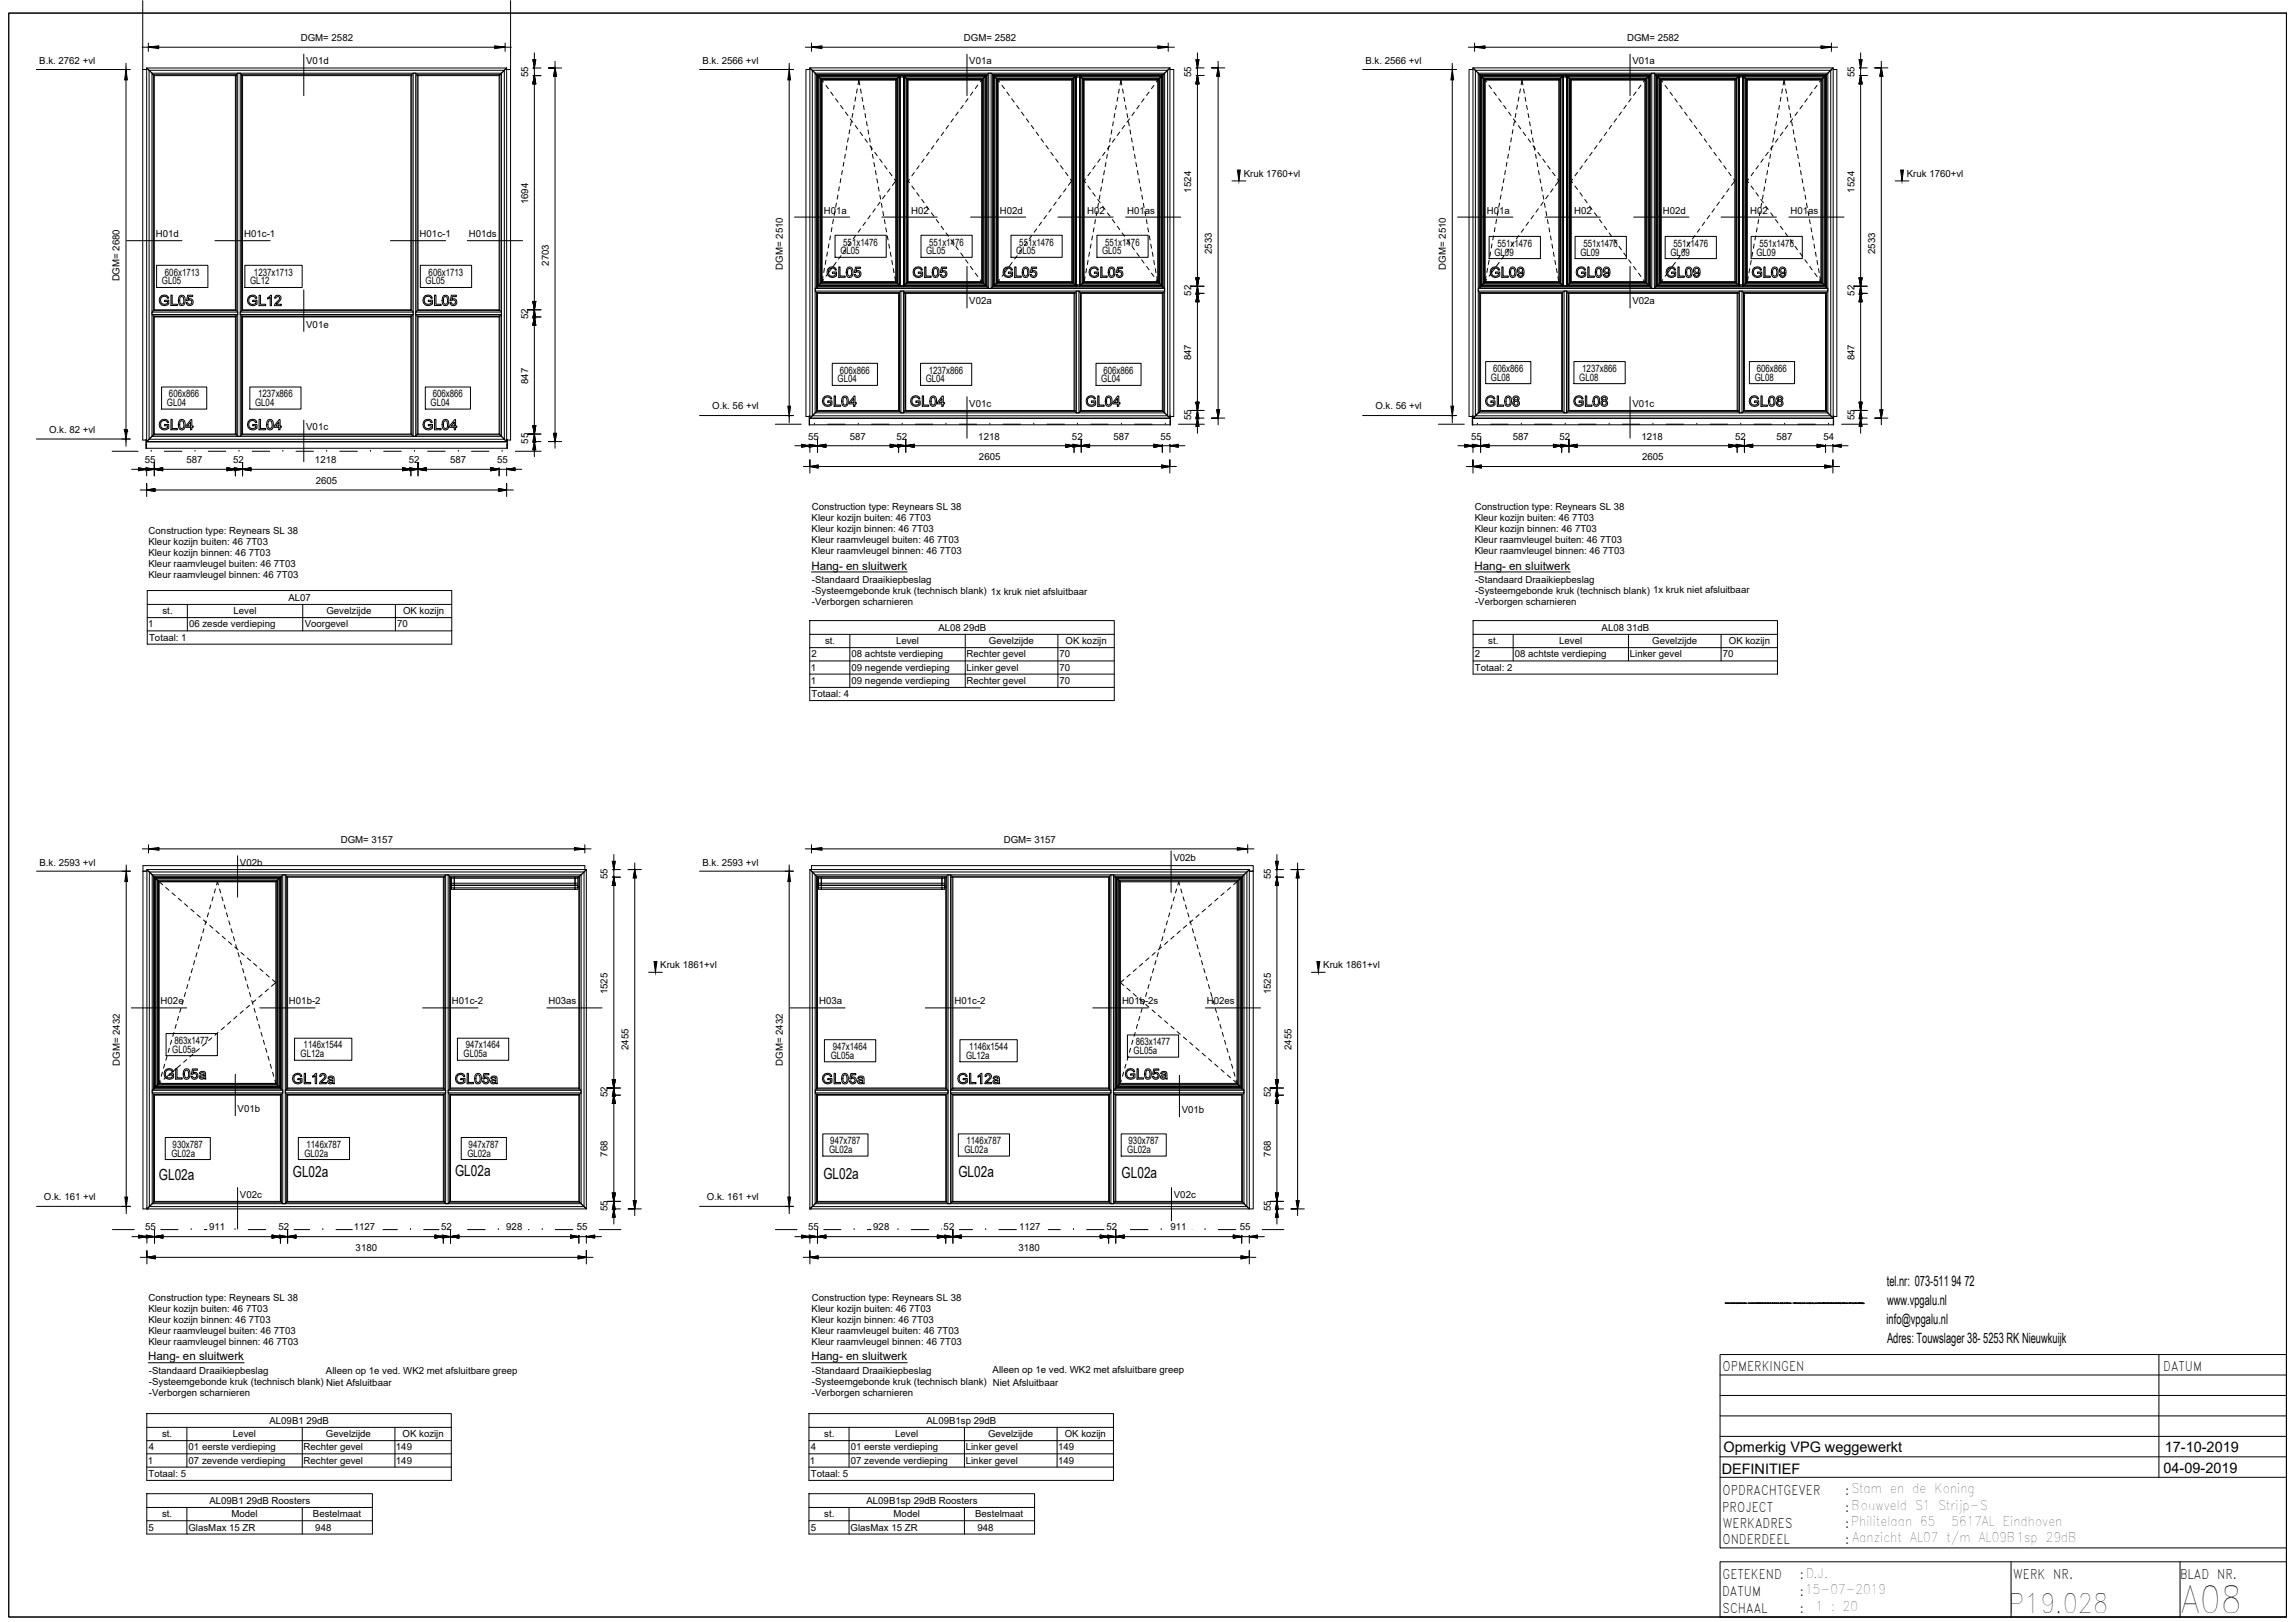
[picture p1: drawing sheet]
<svg xmlns="http://www.w3.org/2000/svg" width="841mm" height="594mm" viewBox="0 0 841 594" stroke-linecap="round" stroke-linejoin="round" font-family="sans-serif">
<defs><g id="words">
<text font-size="13.5" x="799.2" y="590.6">A08</text>
<text font-size="9.7" x="736" y="590.6">P19.028</text>
<g font-size="5.6">
<text x="107.3" y="431.1">GL02a</text>
<text x="166.8" y="430.6">GL02a</text>
<text x="301.7" y="431.9">GL02a</text>
<text x="351.2" y="431">GL02a</text>
<text x="411" y="431.6">GL02a</text>
<text x="58.2" y="432.1">GL02a</text>
</g>
<g font-size="5.3">
<text x="631.6" y="531.9">Opmerkig VPG weggewerkt</text>
<text x="793.3" y="531.7">17-10-2019</text>
<text x="630.9" y="539.7">DEFINITIEF</text>
<text x="792.8" y="539.5">04-09-2019</text>
</g>
<g font-size="5.2">
<text x="691.4" y="470.8">tel.nr: 073-511 94 72</text>
<text x="691.5" y="478.1">www.vpgalu.nl</text>
<text x="691.3" y="485.1">info@vpgalu.nl</text>
<text x="691.5" y="492">Adres: Touwslager 38- 5253 RK Nieuwkuijk</text>
</g>
<g font-size="4.9">
<text x="631.2" y="502">OPMERKINGEN</text>
<text x="792.7" y="502">DATUM</text>
<text x="631.2" y="547.6">OPDRACHTGEVER</text>
<text x="676.2" y="547.6">:Stam en de Koning</text>
<text x="631.1" y="553.6">PROJECT</text>
<text x="676.2" y="553.6">:Bouwveld S1 Strijp-S</text>
<text x="631.4" y="559.7">WERKADRES</text>
<text x="676.2" y="559.7">:Philitelaan 65</text>
<text x="715.2" y="559.1">5617AL Eindhoven</text>
<text x="631.2" y="565.4">ONDERDEEL</text>
<text x="676.2" y="565.4">: Aanzicht AL07 t/m AL09B1sp 29dB</text>
<text x="631.2" y="578.5">GETEKEND</text>
<text x="659.5" y="578.5">:D.J.</text>
<text x="737.8" y="578.5">WERK NR.</text>
<text x="798.9" y="578.5">BLAD NR.</text>
<text x="631.1" y="584.6">DATUM</text>
<text x="659.5" y="584.6">:15-07-2019</text>
<text x="631.3" y="590.6">SCHAAL</text>
<text x="659.5" y="590.6">:</text>
<text x="665.3" y="590">1 : 20</text>
</g>
<g font-size="4.2">
<text x="297.3" y="208.6">Hang- en sluitwerk</text>
<text x="540.3" y="208.6">Hang- en sluitwerk</text>
<text x="54.3" y="498.2">Hang- en sluitwerk</text>
<text x="297.3" y="498.2">Hang- en sluitwerk</text>
</g>
<g font-size="3.7">
<text x="309" y="89.9">551x1476</text>
<text x="340.5" y="89.9">551x1476</text>
<text x="373.5" y="89.9">551x1476</text>
<text x="405" y="89.9">551x1476</text>
<text x="308" y="93.1">GL05</text>
<text x="339.4" y="93.1">GL05</text>
<text x="372.4" y="93.1">GL05</text>
<text x="403.9" y="93.1">GL05</text>
<text x="547.7" y="93.6">GL09</text>
<text x="548.8" y="90.4">551x1476</text>
<text x="579.1" y="93.6">GL09</text>
<text x="580.2" y="90.4">551x1476</text>
<text x="612.2" y="93.6">GL09</text>
<text x="613.3" y="90.4">551x1476</text>
<text x="643.7" y="93.6">GL09</text>
<text x="644.8" y="90.4">551x1476</text>
<text x="60.4" y="101">606x1713</text>
<text x="93.1" y="101">1237x1713</text>
<text x="157.1" y="101">606x1713</text>
<text x="59.3" y="104.2">GL05</text>
<text x="91.7" y="104.2">GL12</text>
<text x="156" y="104.2">GL05</text>
<text x="307.7" y="136.8">606x866</text>
<text x="340.3" y="136.8">1237x866</text>
<text x="404.4" y="136.8">606x866</text>
<text x="547.2" y="136.2">606x866</text>
<text x="579.8" y="136.2">1237x866</text>
<text x="643.8" y="136.2">606x866</text>
<text x="306.9" y="140.1">GL04</text>
<text x="339.2" y="140.1">GL04</text>
<text x="403.5" y="140.1">GL04</text>
<text x="546.4" y="139.4">GL08</text>
<text x="578.7" y="139.4">GL08</text>
<text x="643" y="139.4">GL08</text>
<text x="61.2" y="148.7">GL04</text>
<text x="61.9" y="145.5">606x866</text>
<text x="93.5" y="148.7">GL04</text>
<text x="94.6" y="145.5">1237x866</text>
<text x="157.8" y="148.7">GL04</text>
<text x="158.6" y="145.5">606x866</text>
<text x="63.9" y="382.3">863x1477</text>
<text x="416.2" y="382.9">863x1477</text>
<text x="63.1" y="385.5">GL05a</text>
<text x="110.2" y="387.2">GL12a</text>
<text x="111.3" y="384">1146x1544</text>
<text x="169.9" y="387.2">GL05a</text>
<text x="170.7" y="384">947x1464</text>
<text x="304.4" y="387.8">GL05a</text>
<text x="305.2" y="384.6">947x1464</text>
<text x="354" y="387.8">GL12a</text>
<text x="355.1" y="384.6">1146x1544</text>
<text x="415.4" y="386.1">GL05a</text>
<text x="304.3" y="419.1">947x787</text>
<text x="354.2" y="419.1">1146x787</text>
<text x="413.6" y="419.1">930x787</text>
<text x="62.8" y="423.6">GL02a</text>
<text x="63.3" y="420.4">930x787</text>
<text x="111.6" y="423.6">GL02a</text>
<text x="112.3" y="420.4">1146x787</text>
<text x="171.3" y="423.6">GL02a</text>
<text x="171.7" y="420.4">947x787</text>
<text x="303.8" y="422.3">GL02a</text>
<text x="353.4" y="422.3">GL02a</text>
<text x="413.1" y="422.3">GL02a</text>
</g>
<g font-size="3.5">
<text x="110.2" y="15">DGM= 2582</text>
<text x="353.3" y="15">DGM= 2582</text>
<text x="596.3" y="15">DGM= 2582</text>
<text x="14.4" y="23.6">B.k. 2762 +vl</text>
<text x="112.2" y="23.6">V01d</text>
<text x="257.4" y="23.6">B.k. 2566 +vl</text>
<text x="355.2" y="23.6">V01a</text>
<text x="500.4" y="23.6">B.k. 2566 +vl</text>
<text x="598.2" y="23.6">V01a</text>
<text x="193.5" y="28.4" transform="rotate(-90 193.5 28.4)">55</text>
<text x="436.5" y="28.4" transform="rotate(-90 436.5 28.4)">55</text>
<text x="679.6" y="28.4" transform="rotate(-90 679.6 28.4)">55</text>
<text x="455.8" y="64.8">Kruk 1760+vl</text>
<text x="698.8" y="64.8">Kruk 1760+vl</text>
<text x="436.5" y="70.5" transform="rotate(-90 436.5 70.5)">1524</text>
<text x="679.6" y="70.5" transform="rotate(-90 679.6 70.5)">1524</text>
<text x="193.5" y="74.9" transform="rotate(-90 193.5 74.9)">1694</text>
<text x="301.9" y="78.2">H01a</text>
<text x="333.9" y="78.2">H02</text>
<text x="366.4" y="78.2">H02d</text>
<text x="398.4" y="78.2">H02</text>
<text x="413.1" y="78.2">H01as</text>
<text x="544.9" y="78.2">H01a</text>
<text x="576.9" y="78.2">H02</text>
<text x="609.4" y="78.2">H02d</text>
<text x="641.4" y="78.2">H02</text>
<text x="656.1" y="78.2">H01as</text>
<text x="57.1" y="86.8">H01d</text>
<text x="89.5" y="86.8">H01c-1</text>
<text x="153.8" y="86.8">H01c-1</text>
<text x="171.8" y="86.8">H01ds</text>
<text x="444.1" y="93" transform="rotate(-90 444.1 93)">2533</text>
<text x="687.1" y="93" transform="rotate(-90 687.1 93)">2533</text>
<text x="201.1" y="97.3" transform="rotate(-90 201.1 97.3)">2703</text>
<text x="286.9" y="98.8" transform="rotate(-90 286.9 98.8)">DGM= 2510</text>
<text x="529.9" y="98.8" transform="rotate(-90 529.9 98.8)">DGM= 2510</text>
<text x="43.8" y="103.1" transform="rotate(-90 43.8 103.1)">DGM= 2680</text>
<text x="355.2" y="111.5">V02a</text>
<text x="436.5" y="108.3" transform="rotate(-90 436.5 108.3)">52</text>
<text x="598.2" y="111.5">V02a</text>
<text x="679.6" y="108.3" transform="rotate(-90 679.6 108.3)">52</text>
<text x="193.5" y="116.9" transform="rotate(-90 193.5 116.9)">52</text>
<text x="112.2" y="120.1">V01e</text>
<text x="436.5" y="132" transform="rotate(-90 436.5 132)">847</text>
<text x="679.6" y="132" transform="rotate(-90 679.6 132)">847</text>
<text x="193.5" y="140.6" transform="rotate(-90 193.5 140.6)">847</text>
<text x="261" y="149.9">O.k. 56 +vl</text>
<text x="355.2" y="149.1">V01c</text>
<text x="504" y="149.9">O.k. 56 +vl</text>
<text x="598.2" y="149.1">V01c</text>
<text x="436.5" y="153.9" transform="rotate(-90 436.5 153.9)">55</text>
<text x="679.6" y="153.9" transform="rotate(-90 679.6 153.9)">55</text>
<text x="18" y="158.5">O.k. 82 +vl</text>
<text x="112.2" y="157.7">V01c</text>
<text x="296.1" y="161">55</text>
<text x="311.4" y="161">587</text>
<text x="328.5" y="161">52</text>
<text x="358.5" y="161">1218</text>
<text x="392.8" y="161">52</text>
<text x="408" y="161">587</text>
<text x="425.3" y="161">55</text>
<text x="539.1" y="161">55</text>
<text x="554.4" y="161">587</text>
<text x="571.5" y="161">52</text>
<text x="601.5" y="161">1218</text>
<text x="635.8" y="161">52</text>
<text x="651" y="161">587</text>
<text x="668.3" y="161">54</text>
<text x="193.5" y="162.4" transform="rotate(-90 193.5 162.4)">55</text>
<text x="53.1" y="169.6">55</text>
<text x="68.3" y="169.6">587</text>
<text x="85.5" y="169.6">52</text>
<text x="115.4" y="169.6">1218</text>
<text x="149.8" y="169.6">52</text>
<text x="165" y="169.6">587</text>
<text x="182.2" y="169.6">55</text>
<text x="358.8" y="168.6">2605</text>
<text x="601.8" y="168.6">2605</text>
<text x="115.7" y="177.2">2605</text>
<text x="297.4" y="190.9">Kleur kozijn buiten: 46 7T03</text>
<text x="297.5" y="186.9">Construction type: Reynears SL 38</text>
<text x="540.4" y="190.9">Kleur kozijn buiten: 46 7T03</text>
<text x="540.5" y="186.9">Construction type: Reynears SL 38</text>
<text x="54.5" y="195.5">Construction type: Reynears SL 38</text>
<text x="297.4" y="194.9">Kleur kozijn binnen: 46 7T03</text>
<text x="540.4" y="194.9">Kleur kozijn binnen: 46 7T03</text>
<text x="54.4" y="199.5">Kleur kozijn buiten: 46 7T03</text>
<text x="54.4" y="203.6">Kleur kozijn binnen: 46 7T03</text>
<text x="297.4" y="198.9">Kleur raamvleugel buiten: 46 7T03</text>
<text x="297.4" y="203">Kleur raamvleugel binnen: 46 7T03</text>
<text x="540.4" y="198.9">Kleur raamvleugel buiten: 46 7T03</text>
<text x="540.4" y="203">Kleur raamvleugel binnen: 46 7T03</text>
<text x="54.4" y="207.6">Kleur raamvleugel buiten: 46 7T03</text>
<text x="54.4" y="211.6">Kleur raamvleugel binnen: 46 7T03</text>
<text x="297.5" y="213.6">-Standaard Draaikiepbeslag</text>
<text x="540.5" y="213.6">-Standaard Draaikiepbeslag</text>
<text x="105.7" y="220">AL07</text>
<text x="297.5" y="217.6">-Systeemgebonde kruk (technisch blank) 1x kruk niet afsluitbaar</text>
<text x="297.5" y="221.6">-Verborgen scharnieren</text>
<text x="540.5" y="217.6">-Systeemgebonde kruk (technisch blank) 1x kruk niet afsluitbaar</text>
<text x="540.5" y="221.6">-Verborgen scharnieren</text>
<text x="59.5" y="225">st.</text>
<text x="85.6" y="225">Level</text>
<text x="119.6" y="225">Gevelzijde</text>
<text x="147.7" y="225">OK kozijn</text>
<text x="54.3" y="229.8">1</text>
<text x="69.3" y="229.8">06 zesde verdieping</text>
<text x="111.7" y="229.8">Voorgevel</text>
<text x="145.5" y="229.8">70</text>
<text x="343.9" y="231">AL08 29dB</text>
<text x="586.9" y="231">AL08 31dB</text>
<text x="54.6" y="234.7">Totaal: 1</text>
<text x="302.3" y="235.9">st.</text>
<text x="328.4" y="235.9">Level</text>
<text x="362.4" y="235.9">Gevelzijde</text>
<text x="390.5" y="235.9">OK kozijn</text>
<text x="545.4" y="235.9">st.</text>
<text x="571.4" y="235.9">Level</text>
<text x="605.5" y="235.9">Gevelzijde</text>
<text x="633.5" y="235.9">OK kozijn</text>
<text x="297.1" y="245.7">1</text>
<text x="297.4" y="240.8">2</text>
<text x="312.1" y="240.8">08 achtste verdieping</text>
<text x="312.1" y="245.7">09 negende verdieping</text>
<text x="354.2" y="240.8">Rechter gevel</text>
<text x="354.2" y="245.7">Linker gevel</text>
<text x="388.3" y="240.8">70</text>
<text x="388.3" y="245.7">70</text>
<text x="540.5" y="240.8">2</text>
<text x="540.5" y="245.7">Totaal: 2</text>
<text x="555.1" y="240.8">08 achtste verdieping</text>
<text x="597.3" y="240.8">Linker gevel</text>
<text x="631.3" y="240.8">70</text>
<text x="297.1" y="250.5">1</text>
<text x="312.1" y="250.5">09 negende verdieping</text>
<text x="354.2" y="250.5">Rechter gevel</text>
<text x="388.3" y="250.5">70</text>
<text x="297.4" y="255.4">Totaal: 4</text>
<text x="124.9" y="308.6">DGM= 3157</text>
<text x="367.8" y="308.6">DGM= 3157</text>
<text x="14.5" y="317.2">B.k. 2593 +vl</text>
<text x="87.9" y="317.2">V02b</text>
<text x="257.4" y="317.2">B.k. 2593 +vl</text>
<text x="430" y="315.5">V02b</text>
<text x="222.7" y="322" transform="rotate(-90 222.7 322)">55</text>
<text x="465.7" y="322" transform="rotate(-90 465.7 322)">55</text>
<text x="242" y="354.7">Kruk 1861+vl</text>
<text x="484.9" y="354.7">Kruk 1861+vl</text>
<text x="222.7" y="364.2" transform="rotate(-90 222.7 364.2)">1525</text>
<text x="465.7" y="364.2" transform="rotate(-90 465.7 364.2)">1525</text>
<text x="58.9" y="367.9">H02e</text>
<text x="105.9" y="367.9">H01b-2</text>
<text x="165.6" y="367.9">H01c-2</text>
<text x="201" y="367.9">H03as</text>
<text x="300.2" y="367.9">H03a</text>
<text x="349.8" y="367.9">H01c-2</text>
<text x="411.2" y="367.9">H01b-2s</text>
<text x="442.3" y="367.9">H02es</text>
<text x="230.3" y="384.7" transform="rotate(-90 230.3 384.7)">2455</text>
<text x="473.3" y="384.7" transform="rotate(-90 473.3 384.7)">2455</text>
<text x="43.9" y="390.4" transform="rotate(-90 43.9 390.4)">DGM= 2432</text>
<text x="286.9" y="390.4" transform="rotate(-90 286.9 390.4)">DGM= 2432</text>
<text x="222.7" y="401.9" transform="rotate(-90 222.7 401.9)">52</text>
<text x="465.7" y="401.9" transform="rotate(-90 465.7 401.9)">52</text>
<text x="87.1" y="407.3">V01b</text>
<text x="433.1" y="407.8">V01b</text>
<text x="222.7" y="423.6" transform="rotate(-90 222.7 423.6)">768</text>
<text x="465.7" y="423.6" transform="rotate(-90 465.7 423.6)">768</text>
<text x="16.1" y="439.6">O.k. 161 +vl</text>
<text x="87.9" y="438.7">V02c</text>
<text x="222.7" y="443.5" transform="rotate(-90 222.7 443.5)">55</text>
<text x="259.1" y="439.6">O.k. 161 +vl</text>
<text x="430.2" y="438.7">V02c</text>
<text x="465.7" y="443.5" transform="rotate(-90 465.7 443.5)">55</text>
<text x="53.2" y="450.7">55</text>
<text x="76.7" y="450.7">911</text>
<text x="102" y="450.7">52</text>
<text x="129.7" y="450.7">1127</text>
<text x="161.7" y="450.7">52</text>
<text x="185.5" y="450.7">928</text>
<text x="211.4" y="450.7">55</text>
<text x="296.1" y="450.7">55</text>
<text x="320" y="450.7">928</text>
<text x="345.8" y="450.7">52</text>
<text x="373.5" y="450.7">1127</text>
<text x="405.5" y="450.7">52</text>
<text x="428.9" y="450.7">911</text>
<text x="454.3" y="450.7">55</text>
<text x="130.3" y="458.2">3180</text>
<text x="373.2" y="458.2">3180</text>
<text x="54.5" y="476.6">Construction type: Reynears SL 38</text>
<text x="297.5" y="476.6">Construction type: Reynears SL 38</text>
<text x="54.4" y="480.6">Kleur kozijn buiten: 46 7T03</text>
<text x="54.4" y="484.6">Kleur kozijn binnen: 46 7T03</text>
<text x="297.4" y="480.6">Kleur kozijn buiten: 46 7T03</text>
<text x="297.4" y="484.6">Kleur kozijn binnen: 46 7T03</text>
<text x="54.4" y="488.6">Kleur raamvleugel buiten: 46 7T03</text>
<text x="297.4" y="488.6">Kleur raamvleugel buiten: 46 7T03</text>
<text x="54.4" y="492.6">Kleur raamvleugel binnen: 46 7T03</text>
<text x="297.4" y="492.6">Kleur raamvleugel binnen: 46 7T03</text>
<text x="54.6" y="503.2">-Standaard Draaikiepbeslag</text>
<text x="119.5" y="503.1">Alleen op 1e ved. WK2 met afsluitbare greep</text>
<text x="297.5" y="503.2">-Standaard Draaikiepbeslag</text>
<text x="363.8" y="502.9">Alleen op 1e ved. WK2 met afsluitbare greep</text>
<text x="54.6" y="507.3">-Systeemgebonde kruk (technisch blank) Niet Afsluitbaar</text>
<text x="297.5" y="507.3">-Systeemgebonde kruk (technisch blank) Niet Afsluitbaar</text>
<text x="54.6" y="511.2">-Verborgen scharnieren</text>
<text x="297.5" y="511.2">-Verborgen scharnieren</text>
<text x="98.7" y="521.4">AL09B1 29dB</text>
<text x="339.5" y="521.4">AL09B1sp 29dB</text>
<text x="59.4" y="526.4">st.</text>
<text x="85.4" y="526.4">Level</text>
<text x="119.5" y="526.4">Gevelzijde</text>
<text x="147.5" y="526.4">OK kozijn</text>
<text x="302" y="526.4">st.</text>
<text x="328" y="526.4">Level</text>
<text x="362.1" y="526.4">Gevelzijde</text>
<text x="390.2" y="526.4">OK kozijn</text>
<text x="54.5" y="531.3">4</text>
<text x="69.1" y="531.3">01 eerste verdieping</text>
<text x="111.2" y="531.3">Rechter gevel</text>
<text x="145.1" y="531.3">149</text>
<text x="297.2" y="531.3">4</text>
<text x="311.8" y="531.3">01 eerste verdieping</text>
<text x="353.9" y="531.3">Linker gevel</text>
<text x="387.8" y="531.3">149</text>
<text x="54.2" y="536.1">1</text>
<text x="69.1" y="536.1">07 zevende verdieping</text>
<text x="111.2" y="536.1">Rechter gevel</text>
<text x="145.1" y="536.1">149</text>
<text x="296.8" y="536.1">1</text>
<text x="311.8" y="536.1">07 zevende verdieping</text>
<text x="353.9" y="536.1">Linker gevel</text>
<text x="387.8" y="536.1">149</text>
<text x="54.5" y="540.9">Totaal: 5</text>
<text x="297.1" y="540.9">Totaal: 5</text>
<text x="76.7" y="550.8">AL09B1 29dB Roosters</text>
<text x="317.5" y="550.8">AL09B1sp 29dB Roosters</text>
<text x="59.4" y="555.7">st.</text>
<text x="84.8" y="555.7">Model</text>
<text x="114.7" y="555.7">Bestelmaat</text>
<text x="302" y="555.7">st.</text>
<text x="327.5" y="555.7">Model</text>
<text x="357.3" y="555.7">Bestelmaat</text>
<text x="54.4" y="560.6">5</text>
<text x="69.1" y="560.6">GlasMax 15 ZR</text>
<text x="115.6" y="560.6">948</text>
<text x="297.1" y="560.6">5</text>
<text x="311.7" y="560.6">GlasMax 15 ZR</text>
<text x="358.2" y="560.6">948</text>
</g>
</g></defs>
<!-- layer: A-GLAZ -->
<g fill="none" stroke="#000" stroke-width=".37">
<path d="M56.5 27.7l-.3-.3v86.4M56.5 27.7v86.1v-.3h29.8M56.5 27.7l-1.9-1.9h130.2l.9-.9h-132l2 1.9h128.1l-.6 .6v86.4M56.5 27.7h30.1v86.1M86.6 27.4h-30.4l-.5-.6v133l-2 1.9v-136.8l.9 .9v135.1l1.9-1.9M86.6 27.4v.3h-.3v86.1M87.1 26.8v133l-.5-.5v-43.5M88 26.8v133l.5-.8h62.4h-.3v-43.2M88 26.8h-.9l-.5 .6M88 26.8l.5 .6M88.5 27.7h62.4v86.1M88.5 27.4v86.4"/>
<path d="M88.5 27.4h62.4M88.9 27.7v86.1v-.3h61.7M150.9 27.4v.3h-.3v86.1M151.4 26.8v133l-.5-.5v-43.5M152.3 26.8v133l.6-.8h30l1.9 1.9h-130.2l-.9 .8h132l-1.9-1.9v-133l1.9-1.9v136.8l-.9-.8v-135.1l-1.9 1.9M152.3 26.8h-.9l-.5 .6M152.3 26.8l.6 .6M152.9 27.4h30.3l-.3 .3M152.9 27.7h30M152.9 27.4v86.4M153.2 27.7v86.1v-.3h29.7M182.9 27.7v86.1"/>
<path d="M297.7 25.8h130.2l-1.1 1v124.4l1.1 1.1M297.7 25.8l-.9-.9v128.2l.9-.8M297.7 25.8l1.9 1.9M297.7 25.8l-.9-.9h131.9l-.8 .9M299.6 27.7l-.4-.4v77.9M299.6 27.7l1.7 1.7h26.9l.4-.3h-27.7l-.3-.4v75.1l-.5 .5h29.3l-.5-.5v-75.1l.5-.5h-29.3l-.3-.3-.1 76.8h30.1v-76.9h-30.1M299.6 27.7v77.5M299.6 27.7l.1 .1M299.8 27.9h29.9l-.3 .3v76.1l.3 .3h-29.9l.3-.3v-76.1l.5 .5h28.3l-.3 .4v74.4l.3 .3h-28.3l.3-.3v-74.4l.4 .3v73.7l-1.7 1.7M299.8 27.9l-.2 76.9M329.9 27.7v77.1l-1.7-1.7h-26.9l-.4 .4h27.7l-.4-.4v-73.7zM330 27.7v.5"/>
<path d="M330.6 27.7v.5M331.1 27.7l.1 .1M331.1 27.7l.1 77v-76.9l.2 .2M331.1 27.7v.5h-1.2v76.4h1.2M331.1 28.2v76.6M359.7 29.4l1.8-1.7v77.1l-1.8-1.7h-26.9l-.3 .4h27.6l-.4-.4zM361.5 27.7v77.1h.3h-62.2M361.8 27.3h-62.6l-.5-.5v124.4l-1 1.1h130.2M361.8 27.3v.4h-.3M362.3 26.8v78.9l-.5-.5v-77.5h-62.2M363.2 26.8v78.9l.6-.5v-.4h62.1M363.2 26.8h-.9l-.5 .5"/>
<path d="M363.2 26.8l.6 .5M363.8 27.7v77.1h.3v-77.1M363.8 27.3h62.5l-.4 .4M363.8 27.7h62.1M363.8 27.3v.4M364.1 27.7l1.7 1.7h27l.3-.3h-27.7l-.2-.4v75.1l-.6 .5h29.3l-.5-.5v-75.1l.5-.5h-29.3l-.3-.3-.1 76.8h30.1l-.1-76.7M364.1 27.7l30.2 .1M364.3 27.9l-.2 76.9 1.7-1.7v-73.7l-.4-.3v74.4l-.2 .3h28.2l-.3-.3v-74.4l.3-.4h-28.2l-.6-.5v76.1l-.3 .3h29.9M393.9 28.2l.2-.2v76.5l-.2-.2zM394.3 27.8l.1 76.9M394.4 27.7v77.1M394.4 28.2h1.2v76.1h-1.2z"/>
<path d="M394.4 27.7l-1.6 1.7v73.7l.3 .4h-27.7l.4-.4h27l1.3 1.4M394.4 27.7v.5M394.4 27.7h.1M394.9 27.7v.5M395.5 27.7v.5M395.6 27.7l30.2 .1v76.9h-30.1l.1-76.8 .3 .3h29.3l-.5 .5v75.1l.5 .5h-29.3l.5-.5v-75.1l.3 .4h27.7l-.3 .3h-27zM395.7 27.8l30 .1-.3 .3v76.1l.3 .3h-29.9l.3-.3v-76.1l.5 .5h28.3l-.3 .4v74.4l.3 .3h-28.3l.3-.3v-74.4l.4 .3v73.7l-1.7 1.7zM425.9 27.7v77.1M425.9 27.7l-1.6 1.7v73.7l.3 .4h-27.7l.4-.4h27l1.6 1.7M425.9 27.7v77.5M427.9 25.8l-2 1.9M428.7 24.9v128.2l-.8-.8v-126.5z"/>
<path d="M540.7 25.8h130.2l-1.1 1v124.4l1.1 1.1M540.7 25.8l-.9-.9v128.2l.9-.8M540.7 25.8l1.9 1.9M540.7 25.8l-.9-.9h132l-.9 .9M542.6 27.7l-.4-.4v77.9M542.6 27.7l1.7 1.7h26.9l.4-.3h-27.6l-.4-.4v75.1l-.5 .5h29.3l-.5-.5v-75.1l.5-.5h-29.3l-.3-.3-.1 76.8h30.1v-76.8M542.6 27.7l30.2 .2M542.6 27.7v77.5M542.7 27.8l30.1 .1-.4 .3v76.1l.4 .3h-30l.3-.3v-76.1l.5 .5h28.3l-.3 .4v74.4l.3 .3h-28.3l.4-.3v-74.4l.3 .3v73.7l-1.7 1.7zM571.2 29.4l1.8-1.7v77.1l-1.8-1.7h-26.9l-.3 .4h27.6l-.4-.4zM573.1 27.7v.5M573.6 27.7v.5"/>
<path d="M574.1 28.2v76.6l1.7-1.7v-73.7l-.3-.3v74.4l-.3 .3h28.2l-.3-.3v-74.4l.3-.4h-28.2l-.6-.5-.2 76.3M574.1 27.7l.1 77M574.1 27.7v.5h-1.1v76.4h1.1M574.1 27.7h.1M574.2 27.7v.1M574.4 28v76.5v-76.5l29.5 .2-.5 .5v75.1l.5 .5h-29.3l.6-.5v-75.1l.3 .4h27.6l-.3 .3h-27zM604.3 27.9v76.8h-30.1v-76.9l.2 .2M604.3 27.9h-30h30l-.4 .3v76.1l.4 .3h-30M604.5 27.7v77.1h.3h-62.2M604.5 27.7l-1.7 1.7v73.7l.3 .4h-27.6l.3-.4h27l1.7 1.7-.2-77M604.5 27.7l-.2 .1M604.8 27.3h-62.6l-.5-.5v124.4l-1 1.1h130.2"/>
<path d="M604.8 27.3v.4h-.3M605.3 26.8v78.9l-.5-.5v-77.5h-62.2M606.2 26.8v78.9l.5-.9h62.3M606.2 26.8h-.9l-.5 .5M606.2 26.8l.5 .5M606.7 27.7v77.1h.4v-77.1M606.7 27.3h62.6l-.3 .4M606.7 27.7h62.3M606.7 27.3v.4M607.1 27.7l1.7 1.7h26.9l.4-.3h-27.6l-.4-.4v75.1l-.5 .5h29.3l-.5-.5v-75.1l.5-.5h-29.3l-.3-.3v76.8h30M607.1 27.7l30.2 .1M607.3 27.9l-.2 76.9 1.7-1.7v-73.7l-.3-.3v74.4l-.4 .3h28.3l-.3-.3v-74.4l.3-.4h-28.3l-.5-.5v76.1l-.3 .3h30"/>
<path d="M637.1 28v76.5l.3 .2v-77v77.1v-.5M637.4 28.2h1.2v76.1h-1.2zM637.4 28.2v-.5l-1.7 1.7v73.7l.4 .4h-27.6l.3-.4h26.9l1.4 1.4v-76.5v76.5M637.9 27.7v.5M638.5 27.7v.5M638.6 27.7l30.2 .1v76.9h-30v-76.8l.3 .3h29.3l-.5 .5v75.1l.5 .5h-29.3l.6-.5v-75.1l.3 .4h27.6l-.3 .3h-27zM638.8 27.8l30 .1-.4 .3v76.1l.4 .3h-30l.3-.3v-76.1l.6 .5h28.2l-.3 .4v74.4l.3 .3h-28.2l.3-.3v-74.4l.3 .3v73.7l-1.7 1.7zM668.8 27.8l.2 77M669 27.7l-1.7 1.7v73.7l.3 .4h-27.6l.3-.4h27l1.7 1.7M669 27.7v77.5M669 27.7l-.2 .1M670.9 25.8l.9-.9v128.2l-.9-.8z"/>
<path d="M670.9 25.8l-1.9 1.9M304 97.9l1.7-.1 .8 1.1-.4 .1a1.33 1.33 0 0 0-1.6-.8 1.33 1.33 0 0 0-.9 1.5l.1 .8a1.57 1.57 0 0 0 2.4 .3v-.7h-1.1v-.5h1.6v1.5a2.05 2.05 0 0 1-3.1-.1 2.05 2.05 0 0 1 .5-3.1zM307.4 97.8h.4v3.3h1.9v.5h-2.3zM310.7 98l.6-.2a2.06 2.06 0 0 1 1.4 1.9 2.06 2.06 0 0 1-1.4 2l-.5-.1a2.58 2.58 0 0 1-.1-3.6zM310.8 98.5l.5-.2 .6 .2 .2 2-.8 .7a1.78 1.78 0 0 1-.5-2.7zM313.5 97.8h1.8v.5h-1.4l-.2 1.1a1.26 1.26 0 0 1 1.6 .4 1.26 1.26 0 0 1-.2 1.7 1.26 1.26 0 0 1-1.7-.1l-.4-.8 .5-.1 .2 .5 .5 .2 .6-.3 .2-.6-.1-.5-.7-.2-1.1 .2zM335.5 97.9l1.7-.1 .8 1.1-.4 .1a1.33 1.33 0 0 0-1.6-.8 1.33 1.33 0 0 0-.9 1.5l.1 .8a1.58 1.58 0 0 0 2.4 .3v-.7h-1.1v-.5h1.6v1.5a2.06 2.06 0 0 1-3.1-.1 2.06 2.06 0 0 1 .5-3.1zM338.9 97.8h.4v3.3h1.9v.5h-2.3zM342.2 98l.6-.2a2.06 2.06 0 0 1 1.4 1.9 2.06 2.06 0 0 1-1.4 2l-.4-.1a2.51 2.51 0 0 1-.2-3.6zM342.3 98.5l.5-.2 .6 .2 .2 1.2-.2 1.2-.6 .3a1.78 1.78 0 0 1-.5-2.7zM345 97.8h1.9v.5h-1.5l-.2 1.1 .7-.3a1.27 1.27 0 0 1 1.2 1.2 1.27 1.27 0 0 1-1.2 1.3 1.27 1.27 0 0 1-1.4-1l.5-.1 .3 .5 .4 .2 .6-.3 .3-.6-.2-.5-.6-.2-1.2 .2zM368.5 97.9l1.7-.1 .8 1.1-.4 .1a1.33 1.33 0 0 0-1.6-.8 1.33 1.33 0 0 0-1 1.5l.2 .8a1.62 1.62 0 0 0 2.4 .3v-.7h-1.1v-.5h1.6v1.5a2.06 2.06 0 0 1-3.1-.1 2.06 2.06 0 0 1 .5-3.1z"/>
<path d="M371.8 97.8h.5v3.3h2v.5h-2.5zM375.1 98l1.3-.1a2.63 2.63 0 0 1 .1 3.5l-1.1 .2a2.51 2.51 0 0 1-.3-3.6zM375.3 98.5l.6-.2 .5 .2 .2 2-.7 .7a1.78 1.78 0 0 1-.6-2.7zM378 97.8h1.8v.5h-1.4l-.2 1.1a1.25 1.25 0 0 1 1.6 .4 1.25 1.25 0 0 1-.2 1.6 1.25 1.25 0 0 1-1.7 0l-.4-.8 .5-.1 .2 .5 .5 .2 .6-.3 .2-.6-.2-.5-.6-.2-1.1 .2zM400 97.9l1.7-.1 .8 1.1-.4 .1a1.35 1.35 0 0 0-1.6-.8 1.35 1.35 0 0 0-1 1.5l.2 .8a1.57 1.57 0 0 0 2.4 .3v-.7h-1v-.5h1.5v1.5a2.06 2.06 0 0 1-3.1-.1 2.06 2.06 0 0 1 .5-3.1zM403.4 97.8h.4v3.3h2v.5h-2.4zM406.6 98l1.3-.1a2.63 2.63 0 0 1 .1 3.5l-1.1 .2a2.63 2.63 0 0 1-.3-3.6zM406.8 98.5l.6-.2 .5 .2 .2 2-.7 .7a1.78 1.78 0 0 1-.6-2.7zM409.5 97.8h1.8v.5h-1.4l-.2 1.1a1.25 1.25 0 0 1 1.6 .4 1.25 1.25 0 0 1-.2 1.6 1.25 1.25 0 0 1-1.7 0l-.4-.8 .5-.1 .2 .5 .5 .2 .6-.3 .2-.6-.2-.5-.6-.2-1.1 .2zM547 97.9l1.7-.1 .8 1.1-.4 .1a1.33 1.33 0 0 0-1.6-.8 1.33 1.33 0 0 0-.9 1.5l.1 .8a1.58 1.58 0 0 0 2.4 .3v-.7h-1.1v-.5h1.6v1.5a2.06 2.06 0 0 1-3.1-.1 2.06 2.06 0 0 1 .5-3.1zM550.4 97.8h.4v3.3h1.9v.5h-2.3zM553.7 98l.6-.2a2.06 2.06 0 0 1 1.4 1.9 2.06 2.06 0 0 1-1.4 2l-.4-.1a2.51 2.51 0 0 1-.2-3.6z"/>
<path d="M553.8 98.5l.5-.2 .6 .2 .2 1.2-.2 1.2-.6 .3a1.78 1.78 0 0 1-.5-2.7zM556.4 98.1l.8-.3 .7 .2a2.63 2.63 0 0 1 0 3.4l-.8 .3-.7-.3-.3-.8h.4l.3 .4a.79 .79 0 0 0 1.2-.6l.1-.6a1.19 1.19 0 0 1-1.8 .1 1.19 1.19 0 0 1 .1-1.8zM556.7 98.5l.6-.2 .6 .2 .2 .5-.3 .6-.5 .2-.6-.2-.2-.5zM578.5 97.9l1.7-.1 .9 1.1-.5 .1a1.33 1.33 0 0 0-1.6-.8 1.33 1.33 0 0 0-1 1.5l.2 .8a1.62 1.62 0 0 0 2.4 .3v-.7h-1.1v-.5h1.6v1.5a2.06 2.06 0 0 1-3.1-.1 2.06 2.06 0 0 1 .5-3.1zM581.9 97.8h.4v3.3h2v.5h-2.4zM585.2 98l1.2-.1a2.63 2.63 0 0 1 .2 3.5l-1.2 .2a2.51 2.51 0 0 1-.2-3.6zM585.3 98.5l.5-.2 .6 .2 .2 2-.7 .7a1.78 1.78 0 0 1-.6-2.7zM587.9 98.1l.8-.3 .7 .2a2.3 2.3 0 0 1-.7 3.7l-.8-.3-.3-.8h.5l.2 .4a.77 .77 0 0 0 1.2-.6l.1-.6a1.19 1.19 0 0 1-1.8 .1 1.19 1.19 0 0 1 .1-1.8zM588.2 98.5l.6-.2 .6 .2 .2 .5-.2 .6-.6 .2-.6-.2-.2-.5zM611.5 97.9l1.7-.1 .8 1.1-.4 .1a1.33 1.33 0 0 0-1.6-.8 1.33 1.33 0 0 0-.9 1.5l.1 .8a1.57 1.57 0 0 0 2.4 .3v-.7h-1.1v-.5h1.6v1.5a2.05 2.05 0 0 1-3.1-.1 2.05 2.05 0 0 1 .5-3.1zM614.9 97.8h.4v3.3h1.9v.5h-2.3zM618.2 98l.7-.2a2.06 2.06 0 0 1 1.3 1.9 2.06 2.06 0 0 1-1.3 2l-.6-.1a2.58 2.58 0 0 1-.1-3.6z"/>
<path d="M618.3 98.5l.6-.2 .5 .2 .2 2-.7 .7a1.78 1.78 0 0 1-.6-2.7zM620.9 98.1l.8-.3 .7 .2a2.63 2.63 0 0 1 0 3.4l-.7 .3-.8-.3-.3-.8h.5l.2 .4a.79 .79 0 0 0 1.2-.6v-.6a1.17 1.17 0 0 1-1.7 .1 1.17 1.17 0 0 1 .1-1.8zM621.2 98.5l.6-.2 .6 .2 .1 .5-.2 .6-.5 .2-.6-.2-.2-.5zM643 97.9l1.7-.1 .6 .4 .2 .7-.4 .1a1.33 1.33 0 0 0-1.6-.8 1.33 1.33 0 0 0-.9 1.5l.1 .8a1.62 1.62 0 0 0 2.4 .3v-.7h-1.1v-.5h1.6v1.5a2.06 2.06 0 0 1-3.1-.1 2.06 2.06 0 0 1 .5-3.1zM646.4 97.8h.4v3.3h1.9v.5h-2.3zM649.7 98l1.2-.1a2.63 2.63 0 0 1 .2 3.5l-1.2 .2a2.51 2.51 0 0 1-.2-3.6zM649.8 98.5l.6-.2 .5 .2 .2 2-.7 .7a1.74 1.74 0 0 1-.6-2.7zM652.4 98.1l.8-.3 .7 .2a2.3 2.3 0 0 1-.7 3.7l-.8-.3-.3-.8h.5l.6 .6a1.11 1.11 0 0 0 .9-1.4 1.19 1.19 0 0 1-1.8 .1 1.19 1.19 0 0 1 .1-1.8zM652.7 98.5l.6-.2 .6 .2 .2 .5-.2 .6-.6 .2-.6-.2-.2-.5zM55.7 114.3v.9l.5 .6h.3v43.2M55.7 115.2h31.4M56.2 115.8v43.5l-.5 .5h128.1l-.6-.5v-43.5"/>
<path d="M56.5 115.8h29.8v.3h-29.8zM59.3 108.3l1.7-.1 .8 1-.4 .1a1.34 1.34 0 0 0-1.6-.7 1.34 1.34 0 0 0-1 1.4l.2 .8a1.66 1.66 0 0 0 2.4 .3v-.7h-1.1v-.4h1.5v1.4a2.04 2.04 0 0 1-3-.1 2.04 2.04 0 0 1 .5-3zM62.6 108.1h.5v3.3h1.9v.5h-2.4zM65.9 108.3l1.3-.1a2.55 2.55 0 0 1 .1 3.6l-1.2 .1a2.5 2.5 0 0 1-.2-3.6zM66.1 108.8l.5-.2 .6 .3 .1 1.9-.1 .4-.6 .3a1.78 1.78 0 0 1-.5-2.7zM68.8 108.1h1.8v.5h-1.4l-.3 1.1a1.25 1.25 0 0 1 1.8 .6 1.25 1.25 0 0 1-.9 1.7 1.25 1.25 0 0 1-1.5-1.1l.5-.1 .2 .5 .5 .2 .6-.2 .2-.7-.2-.5-.6-.2-1.1 .2zM86.3 115.8v43.2h.3h-30.1M86.3 113.8h-30.1l-.5 .5h31.4M86.3 115.8h.3M86.3 113.8h.3M86.6 113.8l.5 .5v.9M87.1 115.2l-.5 .6"/>
<path d="M88 114.3v.9l.5 .6h.4v43.2h-.4v-43.2M88 115.2h63.4M88.9 115.8h61.7v.3h-61.7zM91.6 108.3l1.7-.1 .8 1-.4 .1a1.29 1.29 0 0 0-1.2-.8 1.29 1.29 0 0 0-1.2 .8 1.54 1.54 0 0 0 .4 1.9 1.54 1.54 0 0 0 2-.1v-.7h-1.1v-.4h1.6v1.4a2.04 2.04 0 0 1-3.1-.1 2.04 2.04 0 0 1 .5-3zM94.9 108.1h.5v3.3h2v.5h-2.5zM98.1 109.1l1.4-1v3.8h-.5v-3l-.9 .6zM101 108.4a1.18 1.18 0 0 1 1.7 0 1.18 1.18 0 0 1-.1 1.7l-1.4 1.3h1.9v.5h-2.5a3.4 3.4 0 0 1 1.7-2.2l.2-.5-.2-.4-.5-.2-.5 .2-.2 .4h-.5zM150.6 113.8h-62.1l-.5 .5h63.4M150.6 115.8h.3M150.6 113.8h.3M150.9 113.8l.5 .5v.9M151.4 115.2l-.5 .6"/>
<path d="M152.3 114.3v.9l.6 .6h.3v43.2h-.3v-43.2M153.2 115.8h29.7v.3h-29.7zM155.9 108.3l1.7-.1 .8 1-.4 .1a1.34 1.34 0 0 0-1.6-.7 1.34 1.34 0 0 0-1 1.4l.2 .8a1.66 1.66 0 0 0 2.4 .3v-.7h-1v-.4h1.5v1.4a2.05 2.05 0 0 1-3.1-.1 2.05 2.05 0 0 1 .5-3zM159.2 108.1h.6v3.3h1.9v.5h-2.5zM162.5 108.3l1.3-.1a2.63 2.63 0 0 1 .1 3.6 1.21 1.21 0 0 1-1.8-.8l.1-2.1zM162.7 108.8l.6-.2 .5 .3 .2 1.9-.2 .4-.5 .3a1.78 1.78 0 0 1-.6-2.7zM165.4 108.1h1.8v.5h-1.4l-.2 1.1a1.25 1.25 0 0 1 1.7 .6 1.25 1.25 0 0 1-.9 1.7 1.25 1.25 0 0 1-1.5-1.1l.5-.1 .2 .5 .5 .2 .6-.2 .2-.7-.2-.5-.6-.2-1.1 .2zM182.9 115.8v43.2l.3 .3h-30.3M182.9 115.8h.3M183.2 113.8l.6 .5v.9h-31.5M183.2 113.8h-30.3l-.6 .5h31.5M183.8 115.2l-.6 .6"/>
<path d="M298.7 105.7v.9l.5 .6M298.7 106.6h128.1M299.2 107.2v43.5l-.5 .5h128.1l-.5-.5v-43.5M299.2 105.2l-.5 .5M299.2 105.2h62.6M299.2 107.2h30.4M329.6 107.5v43.2M329.6 107.2l.5-.6h1l.5 .6M329.6 107.5h-.3v42.8h.3h-30M329.6 107.5h-30v-.3v43.1M329.6 107.2v.3M330 104.6v.2"/>
<path d="M330.1 106.6v44.6l-.5-.5M330.6 104.6v.2M331.1 106.6v44.6l.5-.9h62.3M331.1 104.8h.1M331.3 104.6h30l-.4-.3v-76.1l.4-.3-30.1-.1h30.1v76.9h-30.1M331.4 104.5v-76.5l1.4 1.4h26.9l.4-.3h-27.6l-.4-.4v75.1l-.5 .5h29.3l-.5-.5v-75.1l.5-.5-29.4-.2v76.5l.1-76.3 .5 .5h28.3l-.3 .4v74.4l.3 .3h-28.3l.4-.3v-74.4l.3 .3v73.7l-1.7 1.7M331.6 107.5h62.3h-.3v42.8M331.6 107.5v42.8h.3v-42.8M331.6 107.2v.3M331.6 107.2h62.3M362.3 105.7h.9M363.8 105.2h62.5"/>
<path d="M394.4 104.3v.5M394.4 104.8h.1M394.4 106.6l-.5 .6v43.1M394.9 104.3v.5M395.4 106.6l.5 .9h30v-.3v43.1l.4 .4h-30.4l-.5 .5zM395.4 106.6h-1v44.6M395.5 104.3v.5M395.9 107.2h30.4M426.3 105.2v-77.9l.5-.5h-128.1l-1-1v126.5M426.3 105.2l.5 .5h-128.1M426.8 105.7v.9l-.5 .6M541.7 105.7v.9l.5 .6"/>
<path d="M541.7 106.6h128.1M542.2 107.2v43.5l-.5 .5h128.1l-.5-.5v-43.5M542.2 105.2l-.5 .5M542.2 105.2h62.6M542.2 107.2h30.4M572.6 107.5v43.2M572.6 107.2l.6-.6h.9l.5 .6M572.6 107.5h-.3v42.8h.3h-30M572.6 107.5h-30v-.3v43.1M572.6 107.2v.3M573.1 104.6v.2M573.2 106.6v44.6l-.6-.5"/>
<path d="M573.6 104.6v.2M574.1 106.6v44.6l.5-.9h62.3M574.6 107.5h62.3h-.3v42.8M574.6 107.5v42.8h.4v-42.8M574.6 107.2h62.3M574.6 107.2v.3M605.3 105.7h.9M606.7 105.2h62.6M637.5 106.6l-.6 .6v43.1M637.9 104.3v.5M638.4 106.6l.5 .9h30.1v-.3v43.1l.3 .4h-30.4l-.5 .5zM638.4 106.6h-.9v44.6"/>
<path d="M638.5 104.3v.5M638.9 107.2h30.4M669.3 105.2v-77.9l.5-.5h-128.1l-1-1v126.5M669.3 105.2l.5 .5h-128.1M669.8 105.7v.9l-.5 .6M56.5 159l-.3 .3h30.4M59.3 153.8l1.7-.1 .8 1-.4 .1a1.33 1.33 0 0 0-1.6-.7 1.33 1.33 0 0 0-1 1.4l.2 .9a1.66 1.66 0 0 0 2.4 .2v-.7h-1.1v-.4h1.5v1.4a2.04 2.04 0 0 1-3-.1 2.04 2.04 0 0 1 .5-3zM62.6 153.6h.5v3.3h1.9v.5h-2.4zM65.9 153.8l1.3-.1a2.55 2.55 0 0 1 .1 3.6l-1.2 .1a2.5 2.5 0 0 1-.2-3.6zM66.1 154.3l.5-.2 .6 .3 .1 1.9-.1 .4-.6 .3a1.59 1.59 0 0 1-.7-2.2zM69.8 154.6v1.5h-1.1zM70 153.7h.3v2.4h.5v.4h-.5v.9h-.5v-.9h-1.7v-.4z"/>
<path d="M87.1 159.8h.9M88.5 159.3h62.4M91.6 153.8l1.7-.1 .8 1-.4 .1a1.3 1.3 0 0 0-1.2-.8 1.3 1.3 0 0 0-1.2 .7l-.2 .8 .2 .9a1.66 1.66 0 0 0 2.4 .2v-.7h-1.1v-.4h1.6v1.4a2.05 2.05 0 0 1-3.1-.1 2.05 2.05 0 0 1 .5-3zM94.9 153.6h.5v3.3h2v.5h-2.5zM98.2 153.8l1.3-.1a2.63 2.63 0 0 1 .1 3.6 1.21 1.21 0 0 1-1.8-.8v-2.1zM98.4 154.3l.6-.2 .5 .3 .2 1.9-.2 .4-.5 .3a1.74 1.74 0 0 1-.6-2.7zM102.2 154.6v1.5h-1.2zM102.3 153.7h.3v2.4h.5v.4h-.5v.9h-.4v-.9h-1.8v-.4zM151.4 159.8h.9M155.9 153.8l1.7-.1 .8 1-.4 .1a1.3 1.3 0 0 0-1.2-.8 1.3 1.3 0 0 0-1.2 .7l-.2 .8 .2 .9a1.66 1.66 0 0 0 2.4 .2v-.7h-1v-.4h1.5v1.4a2.05 2.05 0 0 1-3.1-.1 2.05 2.05 0 0 1 .5-3zM159.2 153.6h.6v3.3h1.9v.5h-2.5zM162.5 153.8l1.3-.1a2.63 2.63 0 0 1 .1 3.6 1.21 1.21 0 0 1-1.8-.8l.1-2.1z"/>
<path d="M162.7 154.3l.6-.2 .5 .3 .2 1.9-.2 .4-.5 .3a1.59 1.59 0 0 1-.8-2.2zM166.5 154.6v1.5h-1.2zM166.6 153.7h.3v2.4h.5v.4h-.5v.9h-.4v-.9h-1.8v-.4zM297.7 152.3l-.9 .8h131.9l-.8-.8M299.6 150.3l-1.9 2M299.6 150.3l-.4 .4h30.4M302.2 145.2l1.1-.3 .7 .2 .8 1-.4 .1a1.36 1.36 0 0 0-1.6-.7 1.36 1.36 0 0 0-1 1.4l.2 .9a1.66 1.66 0 0 0 2.4 .2v-.7h-1.1v-.5h1.6v1.5a2.05 2.05 0 0 1-3.1-.1 2.05 2.05 0 0 1 .4-3zM305.7 145h.4v3.4h1.9v.4h-2.3zM308.9 145.2l1.3-.1a2.54 2.54 0 0 1 .1 3.5l-1.2 .2a2.54 2.54 0 0 1-.2-3.6zM309.1 145.7l.6-.2 .5 .3 .2 1.9-.2 .4-.5 .3a1.78 1.78 0 0 1-.6-2.7zM312.9 146v1.5h-1.2zM313 145h.3v2.5h.5v.4h-.5v.9h-.4v-.9h-1.8v-.4z"/>
<path d="M330.1 151.2h1M331.6 150.7h62.3M334.6 145.2l1-.3 .7 .2 .9 1-.5 .1a1.34 1.34 0 0 0-1.6-.7 1.34 1.34 0 0 0-.9 1.4 1.52 1.52 0 0 0 .9 1.4 1.52 1.52 0 0 0 1.6-.3v-.7h-1.1v-.5h1.6v1.5a2.05 2.05 0 0 1-3.1-.1 2.05 2.05 0 0 1 .5-3zM338 145h.4v3.4h1.9v.4h-2.3zM341.3 145.2l1.2-.1a2.54 2.54 0 0 1 .2 3.5l-1.2 .2a2.43 2.43 0 0 1-.2-3.6zM341.4 145.7l.6-.2 .5 .3 .2 1.9-.2 .4-.5 .3a1.74 1.74 0 0 1-.6-2.7zM345.2 146v1.5h-1.1zM345.3 145h.4v2.5h.4v.4h-.4v.9h-.5v-.9h-1.7v-.4zM393.9 150.7l.5 .5h1M393.9 150.3v.4M395.9 150.3h30l2 2M395.9 150.3v-42.8h.3v42.8"/>
<path d="M395.9 150.3v.4M398.9 145.2l1-.3 .7 .2 .8 1-.4 .1a1.34 1.34 0 0 0-1.6-.7 1.34 1.34 0 0 0-.9 1.4l.1 .9a1.67 1.67 0 0 0 2.4 .2v-.7h-1v-.5h1.5v1.5a2.05 2.05 0 0 1-3.1-.1 2.05 2.05 0 0 1 .5-3zM402.3 145h.4v3.4h2v.4h-2.4zM405.6 145.2l1.2-.1a2.46 2.46 0 0 1 .2 3.5l-1.2 .2a2.43 2.43 0 0 1-.2-3.6zM405.7 145.7l.6-.2 .6 .3 .1 1.9-.2 .4-.5 .3a1.78 1.78 0 0 1-.6-2.7zM409.5 146v1.5h-1.2zM409.6 145h.4v2.5h.4v.4h-.4v.9h-.5v-.9h-1.7v-.4zM540.7 152.3l-.9 .8h132l-.9-.8M542.6 150.3l-1.9 2M542.6 150.3l-.4 .4h30.4M545.3 145.2l1-.3 .7 .2 .8 1-.4 .1a1.34 1.34 0 0 0-1.6-.7 1.34 1.34 0 0 0-.9 1.4l.1 .9a1.66 1.66 0 0 0 2.4 .2v-.7h-1.1v-.5h1.6v1.5a2.04 2.04 0 0 1-3.1-.1 2.04 2.04 0 0 1 .5-3zM548.7 145h.4v3.4h1.9v.4h-2.3z"/>
<path d="M552 145.2l1.2-.1a2.46 2.46 0 0 1 .2 3.5l-1.3 .2a2.5 2.5 0 0 1-.1-3.6zM552.1 145.7l.5-.2 .6 .3 .2 1.9-.2 .4-.6 .3a1.78 1.78 0 0 1-.5-2.7zM554.8 145.3a1.01 1.01 0 0 1 1.5-.1 1.01 1.01 0 0 1-.1 1.5 1.16 1.16 0 0 1 .3 1.7 1.16 1.16 0 0 1-1.8 0 1.16 1.16 0 0 1 .3-1.7l-.6-.8zM555 147.2l.6-.2 .5 .2 .2 .5-.1 .5-1.1 .1-.3-.6zM555.1 145.6h.9l.2 .4-.1 .4h-1zM573.2 151.2h.9M574.6 150.7h62.3M577.6 145.2l1-.3 .8 .2 .8 1-.5 .1a1.34 1.34 0 0 0-1.6-.7 1.34 1.34 0 0 0-.9 1.4l.2 .9a1.66 1.66 0 0 0 2.3 .2v-.7h-1v-.5h1.5v1.5a2.05 2.05 0 0 1-3.1-.1 2.05 2.05 0 0 1 .5-3zM581 145h.5v3.4h1.9v.4h-2.4zM584.3 145.2l1.2-.1a2.54 2.54 0 0 1 .2 3.5l-1.2 .2a2.43 2.43 0 0 1-.2-3.6zM584.4 145.7l.6-.2 .5 .3 .2 1.9-.2 .4-.5 .3a1.78 1.78 0 0 1-.6-2.7zM587.1 145.3a1.01 1.01 0 0 1 1.5-.1 1.01 1.01 0 0 1-.1 1.5 1.15 1.15 0 0 1 .3 1.7 1.15 1.15 0 0 1-1.8 0 1.15 1.15 0 0 1 .4-1.7l-.5-.3-.1-.5z"/>
<path d="M587.3 147.2l.6-.2 .6 .2 .2 .5-.2 .5-.6 .2-.7-.3zM587.4 145.6h1v.8h-1zM636.9 150.7l.6 .5h.9M636.9 150.3v.4M638.9 150.3h30.1l1.9 2M638.9 150.3v-42.8h.4v42.8M638.9 150.3v.4M641.9 145.2l1-.3 .8 .2 .8 1-.5 .1a1.36 1.36 0 0 0-1.5-.7 1.36 1.36 0 0 0-1 1.4l.2 .9a1.66 1.66 0 0 0 2.3 .2v-.7h-1v-.5h1.5v1.5a2.05 2.05 0 0 1-3.1-.1 2.05 2.05 0 0 1 .5-3zM645.3 145h.5v3.4h1.9v.4h-2.4zM648.6 145.2l1.2-.1a2.54 2.54 0 0 1 .2 3.5l-1.2 .2a2.54 2.54 0 0 1-.2-3.6zM648.7 145.7l.6-.2 .5 .3 .2 1.9-.2 .4-.5 .3a1.78 1.78 0 0 1-.6-2.7zM651.4 145.3a1.01 1.01 0 0 1 1.5-.1 1.01 1.01 0 0 1-.1 1.5 1.15 1.15 0 0 1 .3 1.7 1.15 1.15 0 0 1-1.8 0 1.15 1.15 0 0 1 .4-1.7l-.5-.3-.1-.5z"/>
<path d="M651.6 147.2l.6-.2 .6 .2 .2 .5-.2 .5-.6 .2-.7-.3zM651.7 145.6h1v.8h-1zM214 319.4l-1 1v120.5l1.9 1.9h-161.1l.9-.9h159.3l-1.9-1.9h-47.3M214 319.4l-1.9 1.9M214.9 318.5v124.3l-.9-.9v-122.5zM56.6 321.3l-.3-.4v77.9M56.6 321.3h46.5h-.3v77.5M56.6 321.3v77.5v-.3h46.2M56.6 321.3l1.7 1.7h42.8l.3-.4h-43.4l-.3-.3v75.1l-.5 .5h45l-.5-.5v-75.1l.5-.5h-45l-.4-.3v76.9h45.8v-76.9h-45.8M56.6 321.3l-1.9-1.9h159.3l.9-.9h-161.1l2 1.9h157.2l-.6 .5v77.9M56.6 321.3l.2 .2M56.8 321.5h45.8l-.4 .3v76.1l.4 .4h-45.8l.4-.4v-76.1l.5 .5h44l-.3 .3v74.5l.3 .3h-44l.3-.3v-74.5l.3 .4v73.8l-1.7 1.7z"/>
<path d="M101.1 323l1.7-1.7v77.2l-1.7-1.7h-42.8l-.3 .3h43.4l-.3-.3zM103.1 320.9h-46.8l-.5-.5v120.5l-2 1.9v-124.3l.9 .9v122.5l1.9-1.9M103.1 320.9v77.9M103.6 320.4v120.5M104.5 320.4v120.5l.6-.6M104.5 320.4h-.9l-.5 .5M104.5 320.4l.6 .5M105.1 321.3h57.7h-.3v77.5M105.1 320.9v77.9M105.1 320.9h57.7M105.4 321.3v77.5v-.3h57.1v.3M162.8 320.9v77.9"/>
<path d="M163.3 320.4v120.5M164.2 320.4v120.5l.6-.6M164.2 320.4h-.9l-.5 .5M164.2 320.4l.6 .5M164.8 320.9h47.6l-.3 .4M164.8 320.9v77.9M164.8 321.3h47.3M165.1 321.3v77.5v-.3h47M165.1 325h.4M211.7 325h.4M212.1 321.3v77.5M299.6 325h.4"/>
<path d="M346.2 325h.4M346.5 324.7v.3M346.9 320.9h-47.7l-.5-.5v120.5l-1 1h159.2l.9 .9h-161l2.8-2.8h47.3M346.9 321.3h-.3v77.5v-.3h-47M346.9 321.3h-47.3l-.4-.4v77.9M346.9 321.3l.5-.9h.9l.6 .9M346.9 321.3v77.5M347.4 320.4v120.5M348.3 320.4v120.5l.6-.6M348.9 321.3h57.7M348.9 320.9h57.7M348.9 321.3v77.5"/>
<path d="M349.2 321.3v77.5M406.6 321.3h-.3v77.5v-.3h-57.1M406.6 321.3l.5-.9h.9l.6 .5v.4M406.6 321.3v77.5M407.1 320.4v120.5M408 320.4v120.5l.6-.6M408.6 320.9h46.8l-.4 .4v77.5v-.3h-46.1M408.6 321.3h46.4M408.6 321.3v77.5M408.9 321.3l46 .2-.1 76.8-.3-.4h-45.1l.5-.5v-75.1l.4 .3h43.3l-.3 .4v73.8l1.7 1.7-45.9-.1v-76.9M408.9 321.3l1.7 1.7v73.8l-.3 .3h43.3l.4 .3v-75.1l.5-.5h-45.1l-.3-.3M408.9 321.3v77.5"/>
<path d="M409.1 321.5l-.2 77M455 321.3l2.8-2.8h-161l.9 .9h159.2l-1 1v120.5l-.5-.6h-46.8M455 321.3l-.1 77.1-45.8-.1 .3-.4v-76.1l.5 .5h44.1l-.4 .3v74.5l-.3-.3h-42.7l-1.7 1.7M455 321.3l-1.7 1.7h-42.7l-.3-.4v74.5l-.4 .3h44.1l.5 .5v-76.1l.3-.3h-45.7M55.8 399.3v1l.8 .5v39.2M61 391.6l1.8-.1 .8 1-.5 .2a1.33 1.33 0 0 0-1.6-.8 1.33 1.33 0 0 0-.9 1.4l.1 .9a1.72 1.72 0 0 0 2.4 .2v-.6h-1.1v-.5h1.6v1.4a2.06 2.06 0 0 1-3.1-.1 2.06 2.06 0 0 1 .5-3zM64.4 391.4h.5v3.4h1.9v.4h-2.4zM67.7 391.6h1.2a2.63 2.63 0 0 1 .2 3.5l-1.2 .1a2.51 2.51 0 0 1-.2-3.6zM67.8 392.1l.6-.2 .5 .3 .2 1.9-.2 .5-.5 .2a1.74 1.74 0 0 1-.6-2.7zM70.5 391.5h1.9v.5h-1.5l-.2 1a1.25 1.25 0 0 1 1.6 .4 1.25 1.25 0 0 1-.2 1.7 1.25 1.25 0 0 1-1.7-.1l-.4-.8h.5l.3 .5 .5 .1 .6-.2 .2-.6-.2-.6-.6-.2-1.2 .3zM73.2 392.7a1.46 1.46 0 0 1 2.1 .3l.2 2.2h-.5l-.1-.3-1 .4-.7-.2-.2-.6a.95 .95 0 0 1 1.1-.9l.8-.1-.2-.5-.5-.1-.5 .1-.2 .3-.4-.1zM73.5 394.3l1.4-.2a.83 .83 0 0 1-1.3 .6z"/>
<path d="M102.8 398.8h-46.5l-.5 .5h47.8M102.8 398.5v.3M102.8 398.8h.3M103.1 398.8l.5 .5v1M104.5 399.3v1l.9 .5v39.2M107.4 394a1.77 1.77 0 0 1 1.7-.9 1.77 1.77 0 0 1 1.5 1.1l-.4 .1a1.33 1.33 0 0 0-1.5-.7 1.33 1.33 0 0 0-1 1.4l.2 .9a1.62 1.62 0 0 0 2.3 .3v-.8h-1v-.4h1.5v1.4a2.04 2.04 0 0 1-2.7 .3 2.04 2.04 0 0 1-.6-2.7zM111.5 393.1h.5v3.4h1.9v.4h-2.4zM114.6 394.1l1.1-1h.3v3.8h-.5v-2.9l-.9 .6zM117.5 393.4a1.18 1.18 0 0 1 1.7 0 1.18 1.18 0 0 1 0 1.7l-1.5 1.4h1.9v.4h-2.5a3.5 3.5 0 0 1 1.8-2.1l.2-.6-.2-.4-.6-.2-.5 .2-.2 .5-.5-.1zM120.3 394.5a1.24 1.24 0 0 1 1.6-.3 1.24 1.24 0 0 1 .6 1.5l.1 1.2h-.5l-.1-.3-1 .4-.7-.2-.3-.6a1.97 1.97 0 0 1 2-1.1l-.2-.4-.5-.1-1.2 .3zM120.6 396l1.3-.2a.83 .83 0 0 1-1.2 .6zM162.5 398.8h-57.4l-.6 .5h58.8"/>
<path d="M162.5 398.8h.3M162.8 398.8l.5 .5v1M164.2 399.3v1l.9 .5v39.2M167.1 394a1.94 1.94 0 0 1 3-.4l.2 .6-.4 .1a1.33 1.33 0 0 0-1.6-.7 1.33 1.33 0 0 0-.9 1.4l.1 .9a1.63 1.63 0 0 0 2.4 .3v-.8h-1v-.4h1.5v1.4a2.06 2.06 0 0 1-2.7 .3 2.06 2.06 0 0 1-.6-2.7zM171.2 393.1h.4v3.4h2v.4h-2.4zM174.5 393.3l1.2-.1a2.55 2.55 0 0 1 .2 3.6l-1.2 .1a2.51 2.51 0 0 1-.2-3.6zM174.6 393.9l.6-.3 .6 .3 .1 1.9-.7 .8a1.78 1.78 0 0 1-.6-2.7zM177.3 393.2h1.9v.5h-1.5l-.2 1 .7-.3a1.27 1.27 0 0 1 1.2 1.3 1.27 1.27 0 0 1-1.2 1.3 1.27 1.27 0 0 1-1.3-1l.4-.1 .3 .5 .4 .2 .7-.3 .2-.6-.2-.5-.6-.3-1.2 .3zM180 394.5a1.38 1.38 0 0 1 2.1 .2l.2 2.2h-.5l-.1-.3-1 .4-.7-.2-.1-1 1.8-.7-.1-.4-.6-.1-1.2 .3zM180.3 396l1.4-.3-.4 .7h-.9zM212.4 398.8l.6 .5v1h-48.8M212.4 398.8h-47.6l-.6 .5h48.8"/>
<path d="M299.2 398.8l-.5 .5v1l.5 .5M299.2 398.8h47.7l.5 .5h-48.7M299.6 398.8v-77.5l-2.8-2.8v124.3l.9-.9v-122.5l1 1h157.2l-.5 .5v77.9M302.2 393.3l1.8-.1 .8 1-.4 .1a1.35 1.35 0 0 0-1.6-.7 1.35 1.35 0 0 0-1 1.4l.2 .9a1.62 1.62 0 0 0 2.4 .3v-.8h-1.1v-.4h1.6v1.4a2.04 2.04 0 0 1-3.1 0 2.04 2.04 0 0 1 .4-3.1zM305.7 393.1h.4v3.4h1.9v.4h-2.3zM308.9 393.3l1.3-.1a2.63 2.63 0 0 1 .1 3.6l-1.2 .1a2.63 2.63 0 0 1-.2-3.6zM309.1 393.9l.6-.3 .5 .3 .2 1.9-.7 .8a1.78 1.78 0 0 1-.6-2.7zM311.8 393.2h1.8v.5h-1.4l-.2 1a1.25 1.25 0 0 1 1.6 .4 1.25 1.25 0 0 1-.2 1.7 1.25 1.25 0 0 1-1.7-.1l-.4-.7 .5-.1 .2 .5 .5 .2 .6-.3 .2-.6-.2-.5-.6-.3-1.1 .3zM314.5 394.5a1.24 1.24 0 0 1 1.6-.3 1.24 1.24 0 0 1 .5 1.5l.1 1.2h-.4l-.2-.3-.9 .4-.7-.2-.3-.6a1.03 1.03 0 0 1 1.1-.9l.8-.1-.1-.5-.5-.1-1.2 .3zM314.8 396l1.3-.2a.83 .83 0 0 1-1.2 .6zM347.4 399.3v1l-.8 .5v39.2M348.9 398.8l-.6 .5v1l.6 .5"/>
<path d="M348.9 398.8h.3M349.2 398.8h57.4l.5 .5h-58.8M351.2 394a1.77 1.77 0 0 1 1.7-.9 1.77 1.77 0 0 1 1.5 1.1l-.4 .1a1.33 1.33 0 0 0-1.5-.7 1.33 1.33 0 0 0-1 1.4l.1 .9a1.62 1.62 0 0 0 2.4 .3v-.8h-1v-.4h1.5v1.4a2.04 2.04 0 0 1-2.7 .3 2.04 2.04 0 0 1-.6-2.7zM355.3 393.1h.5v3.4h1.9v.4h-2.4zM358.4 394.1l1.1-1h.3v3.8h-.5v-2.9l-.9 .6zM361.3 393.4a1.18 1.18 0 0 1 1.7 0 1.18 1.18 0 0 1 0 1.7l-1.5 1.4h1.9v.4h-2.5a3.5 3.5 0 0 1 1.8-2.1v-1l-.6-.2-.5 .2-.2 .5-.5-.1zM364.1 394.5a1.24 1.24 0 0 1 1.6-.3 1.24 1.24 0 0 1 .6 1.5l.1 1.2h-.5l-.2-.3-.9 .4-.7-.2-.3-.6a1.03 1.03 0 0 1 1.1-.9l.8-.1-.1-.5-.5-.1-1.2 .3zM364.4 396l1.3-.2a.83 .83 0 0 1-1.2 .6zM407.1 399.3v1h-58.8M408.6 398.8l-.6 .5v1l.6 .5M408.6 398.8h.3M408.9 398.8h46.5l.5 .5h-47.9"/>
<path d="M413.3 391.6l1.7-.1 .6 .4 .2 .6-.4 .2a1.33 1.33 0 0 0-1.6-.8 1.33 1.33 0 0 0-.9 1.4l.1 .9a1.67 1.67 0 0 0 2.4 .2v-.6h-1.1v-.5h1.6v1.4a2.06 2.06 0 0 1-3.1 0 2.06 2.06 0 0 1 .5-3.1zM416.7 391.4h.4v3.4h1.9v.4h-2.3zM420 391.6h1.2a2.55 2.55 0 0 1 .2 3.5l-1.2 .1a2.51 2.51 0 0 1-.2-3.6zM420.1 392.1l.6-.2 .5 .3 .3 1.2-.3 1.2-.5 .2a1.59 1.59 0 0 1-.8-2.2zM422.8 391.5h1.9v.5h-1.5l-.2 1 .7-.3a1.27 1.27 0 0 1 1.2 1.3 1.27 1.27 0 0 1-1.2 1.3 1.27 1.27 0 0 1-1.4-1.1h.5l.3 .5 .4 .1 .7-.2 .2-.6-.2-.6-.6-.2-1.2 .3zM425.5 392.7a1.41 1.41 0 0 1 2.1 .3l.2 2.2h-.5l-.1-.3-1 .4-.7-.2-.2-.6a.94 .94 0 0 1 1-.9l.9-.1-.2-.5-.5-.1-.7 .4-.5-.1zM425.8 394.3l1.4-.4-.4 .8h-.9zM455.9 399.3v1h-47.9M55.8 400.3h47.8M56.3 400.8v39.5l-.5 .6h157.2l-.6-.6v-39.5M102.8 400.8h-46.2v.3h46.2M102.8 400.8v39.2"/>
<path d="M102.8 400.8h.3M103.1 400.8v39.5M103.6 400.3l-.5 .5M104.5 400.3h58.8M105.1 400.8v39.5M162.5 400.8h-57.1v.3h57.1M162.5 400.8v39.2M162.5 400.8h.3M162.8 400.8v39.5M163.3 400.3l-.5 .5M164.8 400.8v39.5M165.1 400.8h47v.3h-47z"/>
<path d="M212.1 400.8v39.2l.3 .3h-47.6M212.1 400.8h.3M213 400.3l-.6 .5M298.7 400.3h48.7M299.2 400.8h.4M299.6 400.8v39.2l-.4 .3h47.7M299.6 400.8h47v.3h-47zM346.9 400.8v39.5M348.9 400.8h.3M348.9 400.8v39.5M349.2 400.8h57.1v.3h-57.1M349.2 400.8v39.2"/>
<path d="M406.6 400.8v39.5M407.1 400.3l-.8 .5v39.2M408.6 400.8h.3M408.6 400.8v39.5M408.9 400.8v39.2h-.3h46.4l.4 .3v-39.5M408.9 400.8h46.1v.3h-46.1M455.9 400.3l-.9 .5v39.2l2.8 2.8v-124.3l-.9 .9v122.5l-1-1h-157.2l.5-.6v-39.5M56.6 440l-.3 .3h46.8M56.6 440h46.5M103.1 440.3l.5 .6h.9M105.1 440h57.7M105.1 440.3h57.7"/>
<path d="M162.8 440.3l.5 .6h.9M346.9 440.3l.5 .6h.9M348.9 440h57.7M348.9 440.3h57.7M406.6 440.3l.5 .6h.9"/>
</g>
<!-- layer: A-GENM -->
<g fill="none" stroke="#000" stroke-width=".37">
<path d="M52.3 .2v25.3h1.4h-1.4v135.7h1.2M187.1 .2v25.3h-1.4h1.4v135.7h-1.4M296.8 25.5h-1.5v127h1.2M301.3 29.4l.4 .6M302.7 31.3l.9 1.2M304.4 33.7l.9 1.2M306.2 36.2l.9 1.2M308 38.6l.9 1.2M313 38.5l-.2 1.5M313.6 35.5l-.3 1.6M314.1 32.6l-.2 1.5M314.4 31l.3-1.6 .4 1.7"/>
<path d="M315.3 32.6l.3 1.5M315.9 35.6l.3 1.5M316.4 38.6l.3 1.5M353 38.6l-.9 1.2M354.7 36.1l-.8 1.3M356.5 33.7l-.9 1.2M358.3 31.2l-.9 1.2M359.7 29.4l-.5 .6M365.8 29.4l.5 .6M367.2 31.3l.9 1.2M369 33.7l.9 1.2M370.7 36.2l1 1.2"/>
<path d="M372.6 38.6l.9 1.2M409.1 38.6l-.3 1.5M409.6 35.6l-.3 1.5M410.2 32.6l-.3 1.5M410.4 31.1l.4-1.7 .3 1.7M411.4 32.6l.2 1.5M411.9 35.6l.3 1.5M412.4 38.6l.3 1.5M417.5 38.6l-.9 1.2M419.3 36.2l-.9 1.2M421.1 33.7l-.9 1.2M422.9 31.3l-.9 1.2"/>
<path d="M424.2 29.4l-.5 .6M428.7 25.5h1.4v127h-1.2M539.8 25.5h-1.5v127h1.2M544.3 29.4l.5 .6M545.7 31.3l.9 1.2M547.4 33.7l.9 1.2M549.2 36.2l.9 1.2M551 38.6l.9 1.2M556.1 38.5l-.3 1.5M556.6 35.5l-.3 1.6M557.2 32.6l-.3 1.5M557.4 31l.3-1.6 .4 1.7"/>
<path d="M558.3 32.6l.3 1.5M558.9 35.6l.3 1.5M559.4 38.6l.3 1.5M596 38.6l-.9 1.2M597.7 36.1l-.9 1.3M599.6 33.7l-1 1.2M601.3 31.2l-.9 1.2M602.7 29.4l-.5 .6M608.8 29.4l.5 .6M610.2 31.3l.9 1.2M612 33.7l.9 1.2M613.8 36.2l.9 1.2"/>
<path d="M615.6 38.6l.8 1.2M652.1 38.6l-.3 1.5M652.6 35.6l-.2 1.5M653.2 32.6l-.3 1.5M653.4 31.1l.4-1.7 .3 1.7M654.4 32.6l.3 1.5M654.9 35.6l.3 1.5M655.5 38.6l.2 1.5M660.5 38.6l-.9 1.2M662.3 36.2l-.9 1.2M664.1 33.7l-.9 1.2M665.9 31.3l-.9 1.2"/>
<path d="M667.2 29.4l-.4 .6M671.8 25.5h1.3v127h-1.3M309.2 59.5l-.2 1.4M309.8 56.5l-.3 1.5M309.8 41.1l.9 1.2M310.3 53.5l-.2 1.5M310.9 50.5l-.3 1.5M311.4 47.5l-.3 1.5M311.6 43.5l.9 1.3M312 44.5l-.3 1.5M312.5 41.5l-.3 1.5M313.4 46l.9 1.2"/>
<path d="M315.2 48.4l.9 1.3M317 50.9l.9 1.2M317 41.6l.2 1.5M317.5 44.6l.3 1.5M318.1 47.6l.2 1.5M318.6 50.6l.3 1.4M318.8 53.4l.9 1.2M319.1 53.6l.3 1.4M319.7 56.5l.3 1.5M320.2 59.5l.3 1.5M320.6 55.8l.9 1.2M322.4 58.3l.9 1.2"/>
<path d="M338.7 58.3l-.9 1.2M340.4 55.8l-.9 1.2M342.2 53.3l-.9 1.3M344 50.9l-.9 1.2M345.8 48.4l-.9 1.2M347.6 45.9l-.9 1.3M349.4 43.5l-.9 1.2M351.1 41l-.8 1.3M374.3 41.1l.9 1.2M376.1 43.5l.9 1.3M377.9 45.9l.9 1.3M379.7 48.4l.9 1.2"/>
<path d="M381.5 50.9l.9 1.2M383.3 53.3l.9 1.2M385.1 55.8l.9 1.2M386.9 58.2l.9 1.3M403.2 58.2l-.9 1.3M404.9 55.8l-.8 1.2M405.3 59.5l-.3 1.5M405.8 56.5l-.3 1.5M406.3 53.6l-.2 1.4M406.7 53.3l-.9 1.2M406.9 50.6l-.3 1.4M407.4 47.6l-.2 1.5"/>
<path d="M408 44.6l-.3 1.5M408.5 50.9l-.9 1.2M408.5 41.6l-.3 1.5M410.3 48.4l-.9 1.2M412.1 45.9l-.9 1.3M413 41.6l.3 1.5M413.5 44.6l.3 1.5M413.9 43.5l-.9 1.3M414.1 47.6l.2 1.5M414.6 50.6l.3 1.4M415.2 53.6l.2 1.4M415.7 41.1l-.9 1.2"/>
<path d="M415.7 56.5l.3 1.5M416.2 59.5l.3 1.5M552.2 59.5l-.2 1.4M552.8 56.5l-.3 1.5M552.8 41.1l.9 1.2M553.3 53.5l-.2 1.5M553.9 50.5l-.3 1.5M554.4 47.5l-.2 1.5M554.6 43.5l.9 1.3M555 44.5l-.3 1.5M555.5 41.5l-.3 1.5M556.4 46l.9 1.2"/>
<path d="M558.2 48.4l.9 1.3M560 41.6l.3 1.5M560 50.9l.9 1.2M560.5 44.6l.3 1.5M561.1 47.6l.2 1.5M561.6 50.6l.3 1.4M561.8 53.4l.9 1.2M562.2 53.6l.2 1.4M562.7 56.5l.3 1.5M563.3 59.5l.2 1.5M563.6 55.8l.9 1.2M565.4 58.3l.9 1.2"/>
<path d="M581.6 58.3l-.8 1.2M583.4 55.8l-.9 1.2M585.2 53.3l-.9 1.3M587 50.9l-.9 1.2M588.8 48.4l-.9 1.2M590.6 45.9l-.9 1.3M592.4 43.5l-.9 1.2M594.2 41l-.9 1.3M617.3 41.1l1 1.2M619.2 43.5l.8 1.3M620.9 45.9l.9 1.3M622.7 48.4l.9 1.2"/>
<path d="M624.5 50.9l.9 1.2M626.3 53.3l.9 1.2M628.1 55.8l.9 1.2M629.9 58.2l.9 1.3M646.2 58.2l-.9 1.3M648 55.8l-.9 1.2M648.3 59.5l-.3 1.5M648.8 56.5l-.2 1.5M649.4 53.6l-.3 1.4M649.8 53.3l-.9 1.2M649.9 50.6l-.3 1.4M650.5 47.6l-.3 1.5"/>
<path d="M651 44.6l-.3 1.5M651.5 50.9l-.9 1.2M651.5 41.6l-.2 1.5M653.4 48.4l-1 1.2M655.1 45.9l-.9 1.3M656 41.6l.3 1.5M656.6 44.6l.2 1.5M656.9 43.5l-.9 1.3M657.1 47.6l.3 1.5M657.6 50.6l.3 1.4M658.2 53.6l.3 1.4M658.7 41.1l-.9 1.2"/>
<path d="M658.7 56.5l.3 1.5M659.3 59.5l.3 1.5M306 77.4l-.3 1.5M306.5 74.4l-.3 1.5M307.1 71.4l-.3 1.5M307.6 68.4l-.3 1.5M308.1 65.4l-.2 1.5M308.7 62.5l-.3 1.4M318.9 78.9l-.9 1.3M320.7 76.5l-.8 1.2M320.8 62.5l.3 1.5M321.3 65.5l.3 1.5"/>
<path d="M321.9 68.5l.2 1.5M322.4 71.5l.3 1.5M322.5 74l-.9 1.2M323 74.5l.2 1.5M323.5 77.4l.3 1.6M324.2 60.7l.9 1.2M324.3 71.6l-.9 1.2M326 63.1l.8 1.3M326.1 69.1l-.9 1.3M327.7 65.6l.5 .7-1.2 1.6M333.3 65.6l-.5 .7 .5 .6M334.2 68.1l.9 1.3"/>
<path d="M335.1 63.2l-.9 1.2M335.9 70.6l.9 1.2M336.8 60.7l-.9 1.2M337.8 73l.9 1.3M339.5 75.5l.9 1.2M341.3 77.9l.9 1.3M383.5 78.9l-.9 1.3M385.3 76.5l-.9 1.2M387 74l-.8 1.2M388.6 60.7l1 1.2M388.8 71.6l-.9 1.2M390.5 63.1l.9 1.3"/>
<path d="M390.6 69.1l-.9 1.2M392.2 65.6l.5 .7-1.2 1.6M397.8 65.6l-.5 .7 .5 .6M398.7 68.1l.9 1.3M399.6 63.1l-.9 1.3M400.5 70.6l.8 1.2M401.3 60.7l-.8 1.2M402 77.4l-.3 1.6M402.3 73l.9 1.3M402.5 74.5l-.2 1.5M403.1 71.5l-.3 1.5M403.6 68.5l-.3 1.5"/>
<path d="M404.1 75.5l.8 1.2M404.2 65.5l-.3 1.5M404.7 62.5l-.3 1.5M405.8 77.9l.9 1.3M416.8 62.5l.3 1.5M417.4 65.5l.2 1.5M417.9 68.5l.3 1.5M418.5 71.5l.2 1.5M419 74.5l.3 1.5M419.6 77.4l.2 1.6M549 77.4l-.3 1.5M549.5 74.4l-.3 1.5"/>
<path d="M550.1 71.4l-.3 1.5M550.6 68.4l-.3 1.5M551.2 65.4l-.3 1.5M551.7 62.5l-.3 1.4M562 78.9l-.9 1.3M563.7 76.5l-.9 1.2M563.8 62.5l.3 1.5M564.3 65.5l.3 1.5M564.9 68.5l.3 1.5M565.4 71.5l.3 1.5M565.5 74l-.9 1.2M566 74.5l.2 1.5"/>
<path d="M566.5 77.4l.3 1.6M567.2 60.7l.9 1.2M567.3 71.6l-.9 1.2M568.9 63.1l1 1.3M569.1 69.1l-.9 1.3M570.8 65.6l.4 .7-1.2 1.6M576.3 65.6l-.5 .7 .5 .6M577.2 68.1l.9 1.3M578.1 63.2l-.9 1.2M579 70.6l.9 1.2M579.9 60.7l-.9 1.2M580.8 73l.8 1.3"/>
<path d="M582.5 75.5l.9 1.2M584.3 77.9l.9 1.3M626.5 78.9l-.9 1.3M628.3 76.5l-.9 1.2M630.1 74l-1 1.2M631.7 60.7l.9 1.2M631.9 71.6l-.9 1.2M633.5 63.1l.9 1.3M633.6 69.1l-.9 1.2M635.3 65.6l.4 .7-1.2 1.6M640.8 65.6l-.5 .7 .5 .6M641.7 68.1l.9 1.3"/>
<path d="M642.6 63.1l-.9 1.3M643.5 70.6l.9 1.2M644.4 60.7l-.9 1.2M645 77.4l-.3 1.6M645.3 73l.9 1.3M645.6 74.5l-.3 1.5M646.1 71.5l-.3 1.5M646.6 68.5l-.2 1.5M647.1 75.5l.9 1.2M647.2 65.5l-.3 1.5M647.7 62.5l-.2 1.5M648.9 77.9l.9 1.3"/>
<path d="M659.8 62.5l.3 1.5M660.4 65.5l.2 1.5M660.9 68.5l.3 1.5M661.5 71.5l.2 1.5M662 74.5l.3 1.5M662.5 77.4l.3 1.6M302.1 98.3l-.2 1.5M302.7 95.3l-.3 1.5M303.2 92.3l-.2 1.5M303.8 89.3l-.3 1.5M304.3 86.4l-.2 1.5M304.9 98.2l-1.3 1.7"/>
<path d="M304.9 83.4l-.3 1.5M305.4 80.4l-.3 1.5M306.4 96.1l-1.2 1.7M308.2 93.7l-.9 1.2M310 91.2l-.9 1.2M311.8 88.7l-.9 1.3M313.5 86.3l-.8 1.2M315.4 83.8l-.9 1.3M317.1 81.4l-.8 1.2M324.1 80.4l.2 1.5M324.6 83.5l.3 1.4M325.1 86.4l.3 1.5"/>
<path d="M325.7 89.4l.3 1.5M326.2 92.4l.3 1.5M326.8 95.4l.3 1.5M327.3 98.4l.3 1.5M343.1 80.4l.9 1.2M344.9 82.9l.9 1.2M346.7 85.3l.9 1.2M348.5 87.8l.9 1.2M350.3 90.2l.8 1.3M352.1 92.7l.9 1.2M353.9 95.1l.8 1.3M355.6 97.6l.9 1.2"/>
<path d="M369.4 98.2l-1.3 1.8M370.9 96.1l-1.2 1.7M372.7 93.7l-.9 1.2M374.5 91.2l-.9 1.2M376.3 88.7l-.9 1.3M378.1 86.3l-.9 1.2M379.9 83.8l-.9 1.3M381.7 81.4l-.9 1.2M398.2 98.4l-.3 1.5M398.7 95.4l-.2 1.5M399.3 92.4l-.3 1.5M399.8 89.4l-.3 1.5"/>
<path d="M400.4 86.4l-.3 1.5M400.9 83.5l-.3 1.4M401.4 80.4l-.2 1.5M407.6 80.4l.9 1.2M409.4 82.9l.9 1.2M411.2 85.3l.9 1.2M413 87.8l.9 1.2M414.8 90.2l.9 1.3M416.6 92.7l.9 1.2M418.4 95.1l.9 1.3M420.1 80.4l.3 1.5M420.2 97.6l.9 1.2"/>
<path d="M420.6 83.5l.3 1.4M421.2 86.4l.3 1.5M421.7 89.4l.3 1.5M422.3 92.4l.3 1.5M422.8 95.4l.3 1.5M423.4 98.4l.2 1.5M545.2 98.3l-.3 1.5M545.7 95.3l-.3 1.5M546.2 92.3l-.2 1.5M546.8 89.3l-.3 1.5M547.3 86.4l-.2 1.5M547.9 98.2l-1.3 1.7"/>
<path d="M547.9 83.4l-.3 1.5M548.4 80.4l-.2 1.5M549.4 96.1l-1.2 1.7M551.2 93.7l-.9 1.2M553 91.2l-.9 1.2M554.8 88.7l-.9 1.3M556.6 86.3l-.9 1.2M558.4 83.8l-.9 1.3M560.1 81.4l-.8 1.2M567.1 80.4l.2 1.5M567.6 83.5l.3 1.4M568.2 86.4l.2 1.5"/>
<path d="M568.7 89.4l.3 1.5M569.2 92.4l.3 1.5M569.8 95.4l.3 1.5M570.3 98.4l.3 1.5M586.1 80.4l.9 1.2M587.9 82.9l.9 1.2M589.7 85.3l.9 1.2M591.5 87.8l.9 1.2M593.3 90.2l.9 1.3M595.1 92.7l.9 1.2M596.8 95.1l.9 1.3M598.6 97.6l1 1.2"/>
<path d="M612.4 98.2l-1.3 1.8M613.9 96.1l-1.2 1.7M615.7 93.7l-.9 1.2M617.5 91.2l-.9 1.2M619.3 88.7l-.9 1.3M621.1 86.3l-.9 1.2M622.9 83.8l-.9 1.3M624.7 81.4l-.9 1.2M641.2 98.4l-.3 1.5M641.8 95.4l-.3 1.5M642.3 92.4l-.3 1.5M642.8 89.4l-.2 1.5"/>
<path d="M643.4 86.4l-.3 1.5M643.9 83.5l-.2 1.4M644.5 80.4l-.3 1.5M650.6 80.4l.9 1.2M652.4 82.9l1 1.2M654.2 85.3l.9 1.2M656 87.8l.9 1.2M657.8 90.2l.9 1.3M659.6 92.7l.9 1.2M661.4 95.1l.9 1.3M663.1 80.4l.3 1.5M663.2 97.6l.9 1.2"/>
<path d="M663.6 83.5l.3 1.4M664.2 86.4l.2 1.5M664.7 89.4l.3 1.5M665.3 92.4l.3 1.5M665.8 95.4l.3 1.5M666.4 98.4l.3 1.5M301.6 101.3l-.3 1.7M301.8 102.4l-.5 .7M303.2 100.4l-.5 .7M327.9 101.4l.3 1.7M357.4 100l.9 1.3M359.2 102.5l.5 .6"/>
<path d="M366.3 102.4l-.5 .7M367.7 100.5l-.5 .7M397.6 101.4l-.3 1.7M422 100l.9 1.3M423.9 101.4l.3 1.7-.5-.6M544.6 101.3l-.3 1.7M544.8 102.4l-.5 .7M546.2 100.4l-.5 .7M570.9 101.4l.3 1.7M600.4 100l.9 1.3M602.2 102.5l.5 .6M609.3 102.4l-.5 .7"/>
<path d="M610.8 100.5l-.6 .7M640.7 101.4l-.4 1.7M665 100l.9 1.3M666.9 101.4l.3 1.7-.4-.6M296.5 152.3v3.3l.3-3.3M296.5 154.2h.2M296.7 152.5h.1M296.7 155.6h132.1M296.7 153.2h132.1M428.7 152.3l.1 3.1M428.7 152.5h.1M428.8 154.2l.1 1.4z"/>
<path d="M428.9 152.3v1.9M539.5 152.3v3.3l.3-3.3M539.5 154.2h.2M539.7 152.5h.1M539.7 155.6h132.2M539.7 153.2h132.2M671.8 152.3h.1M671.9 152.3v3.3zM53.5 160.9v3.3l.2-3.3M53.5 162.8h.1M53.6 161.2h.1M53.6 164.2h132.2"/>
<path d="M53.6 161.9h132.2M185.7 160.9l.1 3.2M185.8 162.8l.1 1.4zM185.9 160.9v1.9M214.3 318.5v-1.5h-161.9v2.1h1.4h-1.4v123.7h1.4M297.4 318.5v-1.5h161.9v2.1h-1.5h1.5v123.7h-1.5M58.4 323l1.2 1M60.7 325l1.2 1M63.1 327l1.1 1M65.3 329l1.2 1M67.6 331l1.2 1M70 333l1.1 1"/>
<path d="M72.2 335l1.2 1M74.5 336.9l1.2 1.1M75.6 337.3l-.5 1.4M76.4 334.4l-.4 1.4M76.9 338.9l1.1 1.1M77.2 331.4l-.4 1.5M78.1 328.5l-.4 1.5M78.9 325.6l-.4 1.4M79.4 324.1l.3-1.1 .3 1.1M80.5 325.6l.4 1.4M81.3 328.5l.4 1.5M82.2 331.4l.4 1.5"/>
<path d="M83 334.4l.4 1.4M83.8 337.3l.5 1.4M427.8 337.3l-.4 1.4M428.7 334.4l-.5 1.4M429.5 331.4l-.4 1.5M430.3 328.5l-.4 1.5M431.2 325.6l-.4 1.4M431.6 324.1l.4-1.1 .3 1.1M432.7 325.6l.4 1.4M433.6 328.5l.4 1.5M434.4 331.4l.4 1.5M434.8 338.9l-1.2 1.1"/>
<path d="M435.3 334.4l.4 1.4M436.1 337.3l.4 1.4M437.1 336.9l-1.1 1.1M439.4 335l-1.1 1M441.7 333l-1.2 1M444 331l-1.1 1M446.3 329l-1.1 1M448.6 327l-1.2 1M450.9 325l-1.1 1M453.3 323l-1.2 1M69.7 357.7l-.5 1.4M70.5 354.8l-.4 1.4"/>
<path d="M71.4 351.8l-.5 1.5M72.2 348.9l-.4 1.5M73.1 346l-.5 1.5M73.9 343.1l-.4 1.5M74.7 340.2l-.4 1.4M79.1 340.9l1.2 1M81.4 342.9l1.2 1M83.7 344.9l1.2 1M84.7 340.2l.4 1.4M85.5 343.1l.5 1.5M86 346.9l1.2 1M86.4 346l.4 1.5"/>
<path d="M87.2 348.9l.5 1.5M88.1 351.8l.4 1.5M88.3 348.9l1.2 1M88.9 354.8l.4 1.4M89.7 357.7l.5 1.4M90.6 350.9l1.2 .9M92.9 352.9l1.2 .9M95.2 354.9l1.2 .9M97.5 356.8l1.2 1M99.9 358.8l1.2 1.1-1.6 1.3M411.8 358.8l-1.2 1.1 1.2 1M414.1 356.8l-1.1 1"/>
<path d="M416.4 354.9l-1.1 .9M418.7 352.9l-1.1 .9M421 350.9l-1.1 .9M421.9 357.7l-.4 1.4M422.8 354.8l-.5 1.4M423.3 348.9l-1.1 1M423.6 351.8l-.4 1.5M424.5 348.9l-.5 1.5M425.3 346l-.4 1.5M425.6 346.9l-1.1 1M426.2 343.1l-.5 1.5M427 340.2l-.5 1.4"/>
<path d="M427.9 344.9l-1.1 1M430.2 342.9l-1.1 1M432.5 340.9l-1.1 1M437 340.2l.4 1.4M437.8 343.1l.4 1.5M438.6 346l.5 1.5M439.5 348.9l.4 1.5M440.3 351.8l.4 1.5M441.1 354.8l.5 1.4M442 357.7l.4 1.4M63.7 378.1l-.4 1.5M64.6 375.2l-.4 1.5"/>
<path d="M65.4 372.3l-.4 1.4M66.3 369.4l-.4 1.4M67.1 366.5l-.4 1.4M68 363.5l-.5 1.5M68.8 360.6l-.4 1.4M79.9 378.1l-1.1 1.1M82.2 376.1l-1.1 1.1M84.5 374.2l-1.1 1M86.8 372.2l-1.1 1M89.1 370.2l-1.1 1M90.6 360.6l.4 1.4M91.4 368.2l-1.1 1"/>
<path d="M91.4 363.5l.4 1.5M92.3 366.5l.4 1.4M93.1 369.4l.4 1.4M93.7 366.2l-1.1 1M94 372.3l.4 1.4M94.8 375.2l.4 1.5M95.7 378.1l.4 1.5M96 364.3l-1.1 .9M98.3 362.3l-1.1 .9M413 361.9l1.1 1M415.3 363.9l1.1 1M416 378.1l-.4 1.5"/>
<path d="M416.8 375.2l-.4 1.5M417.6 365.9l1.1 1M417.7 372.3l-.4 1.4M418.5 369.4l-.4 1.4M419.4 366.5l-.4 1.4M419.9 367.9l1.1 1M420.2 363.5l-.4 1.5M421.1 360.6l-.4 1.4M422.2 369.9l1.1 1M424.5 371.9l1.1 .9M426.8 373.9l1.1 .9M429.1 375.8l1.1 1"/>
<path d="M431.4 377.8l1.1 1M433.6 379.8l1.2 1M442.8 360.6l.5 1.4M443.7 363.5l.4 1.5M444.5 366.5l.5 1.4M445.4 369.4l.4 1.4M446.2 372.3l.4 1.4M447.1 375.2l.4 1.5M447.9 378.1l.4 1.5M58.7 395.6l-.3 1.2 .6-.5M59.5 392.7l-.4 1.5M60.4 389.8l-.5 1.5"/>
<path d="M60.7 394.7l-.6 .6M61.2 386.9l-.4 1.4M62 393.6l-1 .8M62 383.9l-.4 1.5M62.9 381l-.4 1.5M63.1 392.7l-.7 .6M64.4 391.6l-.9 .8M66.2 390.1l-1.7 1.3M68.4 388.1l-1.1 1M70.7 386.1l-1.1 1M73.1 384.1l-1.2 1M75.3 382.1l-1.1 1"/>
<path d="M77.6 380.1l-1.1 1M96.5 381l.4 1.5M97.4 383.9l.4 1.5M98.2 386.9l.4 1.4M99 389.8l.5 1.5M99.9 392.7l.4 1.5M100.7 395.6l.4 1.2M410.9 395.6l-.3 1.2M411.8 392.7l-.5 1.5M412.6 389.8l-.4 1.5M413.5 386.9l-.5 1.4M414.3 383.9l-.4 1.5"/>
<path d="M415.1 381l-.4 1.5M436 381.8l1.1 1M438.3 383.8l1.1 1M440.5 385.8l1.2 1M442.9 387.7l1.1 1.1M445.2 389.7l1.1 1.1M447.4 391.7l1.2 1M448.8 381l.4 1.5M449.6 383.9l.4 1.5M449.8 393.7l1.1 1M450.5 386.9l.4 1.4M451.3 389.8l.4 1.5"/>
<path d="M452.1 392.7l.5 1.5M453 395.6l.3 1.2-1.2-1.1"/>
</g>
<!-- layer: A-DETL-GENF -->
<g fill="#000" stroke="#000" stroke-width=".37">
<path d="M46.2 25.4l.5 3.9h-1zM289.2 25.4l.5 3.9h-1zM532.2 25.4l.5 3.9h-1zM453.5 62.3h1l-.5 4zM696.5 62.3h1.1l-.6 4zM45.7 157.4h1l-.1 .6zM288.7 148.8h1l-.5 3.7zM531.7 148.8h1l-.5 3.7zM46.3 319l.5 3.9h-1.1zM289.2 319l.5 3.9h-1zM239.7 352.2h1l-.5 3.9zM482.6 352.2h1l-.5 3.9z"/>
<path d="M45.7 438.4h1.1l-.5 3.8zM288.7 438.4h1l-.5 3.8z"/>
<path d="M54.3 17.3l3.9-.5v.5zM54.3 17.3l3.9 .5v-.5z"/>
<path d="M181.3 16.8l3.8 .5h-3.8zM181.3 17.3v.5l3.8-.5z"/>
<path d="M297.4 17.3l3.8-.5v.5zM297.4 17.3l3.8 .5v-.5z"/>
<path d="M424.3 16.8l3.8 .5h-3.8zM424.3 17.3v.5l3.8-.5z"/>
<path d="M540.4 17.3l3.8-.5v.5zM540.4 17.3l3.8 .5v-.5z"/>
<path d="M667.3 16.8l3.8 .5h-3.8zM667.3 17.3v.5l3.8-.5z"/>
<path d="M45.7 157.4v.6h.9zM45.7 158h.9l-.4 3.2z"/>
<path d="M54.4 310.9l3.8-.5v.5zM54.4 310.9l3.8 .5v-.5z"/>
<path d="M210.5 310.4l3.8 .5h-3.8zM210.5 310.9v.5l3.8-.5z"/>
<path d="M297.4 310.9l3.8-.5v.5zM297.4 310.9l3.8 .5v-.5z"/>
<path d="M453.4 310.4l3.8 .5h-3.8zM453.4 310.9v.5l3.8-.5z"/>
</g>
<g fill="none" stroke="#000" stroke-width=".37">
<path d="M52.1 17.3h2.2M54.3 15.8v3M58.2 17.3h123.1M185.1 17.3h2.3M185.1 15.8v3M295.1 17.3h2.3M297.4 15.8v3M301.2 17.3h123.1M428.1 17.3h2.3M428.1 15.8v3M538.1 17.3h2.3M540.4 15.8v3"/>
<path d="M544.2 17.3h123.1M671.1 17.3h2.3M671.1 15.8v3M13.3 25.5h34.4h-3.1M46.2 23.2v2.2M46.2 29.3v128.1M256.4 25.5h34.3h-3M289.2 23.2v2.2M289.2 29.3v119.5M499.3 25.5h34.4h-3M532.2 23.2v2.2M532.2 29.3v119.5"/>
<path d="M451.5 66.3h5.1M694.5 66.3h5M256.4 152.2h34.3M284.1 155.4h9.5M289.2 152.5v2.4M296.8 152.5v.6h.6M298.4 155.4h.1M303.3 155.4h6.4M314.5 155.4h.1M319.3 155.4h6.5M330.6 155.4h.1M335.4 155.4h6.4"/>
<path d="M346.7 155.4h.1M351.5 155.4h6.4M362.7 155.4h.1M367.6 155.4h6.4M378.8 155.4h.1M383.7 155.4h6.4M394.9 155.4h.1M399.7 155.4h6.4M411 155.4h.1M415.8 155.4h6.4M427 155.4h.1M431.9 155.4h9.5"/>
<path d="M499.3 152.2h34.4M527.1 155.4h9.5M532.2 152.5v2.4M539.8 152.5v.6h.6M541.4 155.4h.1M546.3 155.4h6.4M557.5 155.4h.1M562.3 155.4h6.5M573.6 155.4h.1M578.4 155.4h6.5M589.7 155.4h.1M594.5 155.4h6.4"/>
<path d="M605.7 155.4h.1M610.6 155.4h6.4M621.8 155.4h.1M626.6 155.4h6.5M637.9 155.4h.1M642.7 155.4h6.5M654 155.4h.1M658.8 155.4h6.5M670.1 155.4h.1M674.9 155.4h9.4M13.3 160.8h34.4M41.1 165.3h9.5"/>
<path d="M46.2 161.2v2.3M53.7 161.2v.5h.6M55.4 165.3h.1M60.2 165.3h6.5M71.5 165.3h.1M76.3 165.3h6.4M87.6 165.3h.1M92.4 165.3h6.4M103.7 165.3h.1M108.5 165.3h6.4M119.7 165.3h.1M124.5 165.3h6.5"/>
<path d="M135.8 165.3h.1M140.6 165.3h6.5M151.9 165.3h.1M156.7 165.3h6.4M168 165.3h.1M172.8 165.3h6.4M184 165.3h.1M188.8 165.3h9.5M13.4 319.1h34.4h-3.1M46.3 316.8v2.2M52.1 310.9h2.3M54.4 309.4v3"/>
<path d="M58.2 310.9h152.3M214.3 310.9h2.3M214.3 309.4v3M256.4 319.1h34.3h-3M289.2 316.8v2.2M295.1 310.9h2.3M297.4 309.4v3M301.2 310.9h152.2M457.2 310.9h2.3M457.2 309.4v3M46.3 322.9v115.5M289.2 322.9v115.5"/>
<path d="M237.7 356.1h5M480.6 356.1h5M13.4 441.8h34.4M41.2 450.4h8M46.3 442.2v2.3M53.8 442.2v.6h.6M54 450.4h.1M58.8 450.4h6.4M70 450.4h.1M74.9 450.4h6.4M86.1 450.4h.1M91 450.4h6.4"/>
<path d="M102.2 450.4h.1M107 450.4h6.5M118.3 450.4h.1M123.1 450.4h6.4M134.4 450.4h.1M139.2 450.4h6.4M150.4 450.4h.1M155.3 450.4h6.4M166.5 450.4h.1M171.4 450.4h6.4M182.6 450.4h.1M187.4 450.4h6.5"/>
<path d="M198.7 450.4h.1M203.5 450.4h6.4M214.7 450.4h.1M219.6 450.4h7.9M256.4 441.8h34.3M284.1 450.4h8M289.2 442.2v2.3M296.8 442.2v.6h.6M296.9 450.4h.1M301.7 450.4h6.5M313 450.4h.1M317.8 450.4h6.5"/>
<path d="M329.1 450.4h.1M333.9 450.4h6.4M345.2 450.4h.1M350 450.4h6.4M361.2 450.4h.1M366 450.4h6.5M377.3 450.4h.1M382.1 450.4h6.5M393.4 450.4h.1M398.2 450.4h6.5M409.4 450.4h.1M414.3 450.4h6.4"/>
<path d="M425.5 450.4h.1M430.3 450.4h6.5M441.6 450.4h.1M446.4 450.4h6.5M457.7 450.4h.1M462.5 450.4h8"/>
</g>
<!-- layer: A-ANNO-NOTE -->
<g fill="none" stroke="#000" stroke-width=".37">
<path d="M111.3 19.8v15.2M354.4 19.8v15.2M597.4 19.8v15.2M291.2 79.5h20.2M323.2 79.5h20.2M355.7 79.5h20.2M387.7 79.5h20.3M412.5 79.5h20.2M534.1 79.5h20.3M566.2 79.5h20.3M598.7 79.5h20.2M630.7 79.5h20.3"/>
<path d="M655.5 79.5h20.3M46.4 88.2h20.3M78.8 88.2h20.2M143.1 88.2h20.2M171.2 88.2h20.3M354.4 97.6v15.2M597.4 97.6v15.2M111.3 106.2v15.2M111.3 153.9v15.2M354.4 145.3v15.2M597.4 145.3v15.2M297.3 209.5h35.2"/>
<path d="M540.3 209.5h35.2M87.1 313.5v15.1M429.2 311.7v15.2M48.1 369.2h20.3M95.2 369.2h20.3M154.9 369.2h20.3M200.4 369.2h20.2M289.5 369.2h20.2M339.1 369.2h20.2M400.5 369.2h20.2M441.7 369.2h20.2M86.2 393.5v15.2"/>
<path d="M432.2 393.8v15.2M87.1 434.9v15.2M429.3 434.9v15.2M54.3 499.1h35.2M297.3 499.1h35.2"/>
</g>
<!-- layer: A-ANNO-DIMS-20 -->
<g fill="none" stroke="#000" stroke-width=".37">
<path d="M195.8 19.4v147.9M438.8 19.4v139.3M681.8 19.4v139.3M195.3 21.9h1l-.5 3zM195.8 27.7l.5 3h-1zM195.8 27.7h-2.4h4.8M195.8 24.9h-2.4h4.8M203.4 24.9l.5 3h-1.1zM203.4 24.9h-2.4h4.8M203.4 22.5v141.7M438.3 21.9h1.1l-.6 3zM438.8 27.7l.6 3h-1.1z"/>
<path d="M438.8 27.7h-2.4h4.8M438.8 24.9h-2.4h4.8M446.4 24.9l.5 3h-1zM446.4 24.9h-2.4h4.8M446.4 22.5v133.1M681.3 21.9h1.1l-.6 3zM681.8 27.7l.6 3h-1.1zM681.8 27.7h-2.4h4.9M681.8 24.9h-2.4h4.9M689.4 24.9l.6 3h-1.1zM689.4 24.9h-2.4h4.8M689.4 22.5v133.1"/>
<path d="M195.3 110.4h1l-.5 3.1zM195.8 116.1l.5 3h-1zM195.8 116.1h-2.4h4.8M195.8 113.5h-2.4h4.8M195.8 113.5l.5 3h-1zM438.3 101.8h1.1l-.6 3zM438.8 107.5l.6 3h-1.1zM438.8 107.5h-2.4h4.8M438.8 104.8h-2.4h4.8M438.8 104.8l.6 3.1h-1.1zM681.3 101.8h1.1l-.6 3zM681.8 107.5l.6 3h-1.1z"/>
<path d="M681.8 107.5h-2.4h4.9M681.8 104.8h-2.4h4.9M681.8 104.8l.6 3.1h-1.1zM195.3 155.9h1l-.5 3.1zM195.8 159h-2.4h4.8M195.8 159l.5 3h-1zM202.8 158.7h1.1l-.5 3zM438.3 147.3h1.1l-.6 3zM438.8 150.3h-2.4h4.8M438.8 153.1l.6 3.1h-1.1zM438.8 153.1h-2.4h4.8M438.8 150.3l.6 3.1h-1.1z"/>
<path d="M445.9 150.1h1l-.5 3zM446.4 153.1h-2.4h4.8M681.3 147.3h1.1l-.6 3zM681.8 150.3h-2.4h4.9M681.8 153.1l.6 3.1h-1.1zM681.8 153.1h-2.4h4.9M681.8 150.3l.6 3.1h-1.1zM688.9 150.1h1.1l-.6 3zM689.4 153.1h-2.4h4.8M48.2 171.9h143M50.7 171.3l3 .6-3 .5zM51.3 179.5h136.8"/>
<path d="M53.5 171.3l3 .6-3 .5zM53.7 171.9v-2.5v4.9M53.7 179.5l3.1-.6v1.1zM53.7 179.5v-2.4v4.8M56.5 171.9l3.1-.6v1.1zM56.5 171.9v-2.5v4.9M83.2 171.3l3.1 .6-3.1 .5zM85.8 171.3l3.1 .6-3.1 .5zM86.3 171.9v-2.5v4.9M88.9 171.9l3-.6v1.1zM88.9 171.9v-2.5v4.9M147.5 171.3l3.1 .6-3.1 .5z"/>
<path d="M150.1 171.3l3.1 .6-3.1 .5zM150.6 171.9v-2.5v4.9M153.2 171.9l3-.6v1.1zM153.2 171.9v-2.5v4.9M179.9 171.3l3 .6-3 .5zM182.7 178.9l3 .6-3 .5zM182.9 171.9v-2.5v4.9M185.7 171.9l3-.6v1.1zM185.7 171.9v-2.5v4.9M185.7 179.5v-2.4v4.8M195.8 161.7l.5 3.1h-1zM195.8 161.7h-2.4h4.8"/>
<path d="M203.4 161.7h-2.4h4.8M291.3 163.3h142.9M293.8 162.7l3 .6-3 .5zM294.4 170.9h136.7M296.5 162.7l3.1 .6-3.1 .5zM296.8 170.9l3-.6v1.1zM296.8 170.9v-2.5v4.9M296.8 163.3v-2.5v4.9M299.6 163.3l3-.6v1.1zM299.6 163.3v-2.5v4.9M326.2 162.7l3.1 .6-3.1 .5zM328.9 162.7l3 .6-3 .5z"/>
<path d="M329.3 163.3v-2.5v4.9M331.9 163.3l3.1-.6v1.1zM331.9 163.3v-2.5v4.9M390.6 162.7l3 .6-3 .5zM393.2 162.7l3 .6-3 .5zM393.6 163.3v-2.5v4.9M396.2 163.3l3.1-.6v1.1zM396.2 163.3v-2.5v4.9M422.9 162.7l3 .6-3 .5zM425.6 170.3l3.1 .6-3.1 .5zM425.9 163.3v-2.5v4.9M428.7 170.9v-2.5v4.9"/>
<path d="M428.7 163.3l3.1-.6v1.1zM428.7 163.3v-2.5v4.9M534.3 163.3h142.9M536.8 162.7l3 .6-3 .5zM537.4 170.9h136.7M539.5 162.7l3.1 .6-3.1 .5zM539.8 170.9l3-.6v1.1zM539.8 170.9v-2.5v4.9M539.8 163.3v-2.5v4.9M542.6 163.3l3-.6v1.1zM542.6 163.3v-2.5v4.9M569.3 162.7l3 .6-3 .5z"/>
<path d="M571.9 162.7l3.1 .6-3.1 .5zM572.3 163.3v-2.5v4.9M575 163.3l3-.6v1.1zM575 163.3v-2.5v4.9M633.6 162.7l3 .6-3 .5zM636.2 162.7l3.1 .6-3.1 .5zM636.6 163.3v-2.5v4.9M639.3 163.3l3-.6v1.1zM639.3 163.3v-2.5v4.9M665.9 162.7l3.1 .6-3.1 .5zM668.7 170.3l3 .6-3 .5zM669 163.3v-2.5v4.9"/>
<path d="M671.7 170.9v-2.5v4.9M671.7 163.3l3-.6v1.1zM671.7 163.3v-2.5v4.9M224.4 315.5h1.1l-.6 3zM224.9 318.5h-2.4h4.9M224.9 313v135.3M232.6 318.5l.6 3h-1.1zM232.6 318.5h-2.4h4.8M232.6 316.1v129.1M467.4 315.5h1l-.5 3zM467.9 318.5h-2.4h4.9M467.9 313v135.3"/>
<path d="M475.5 318.5l.6 3h-1.1zM475.5 318.5h-2.4h4.9M475.5 316.1v129.1M224.9 321.3l.6 3h-1.1zM224.9 321.3h-2.4h4.9M467.9 321.3l.5 3h-1zM467.9 321.3h-2.4h4.9M224.4 395.4h1.1l-.6 3.1zM224.9 398.5h-2.4h4.9M224.9 398.5l.6 3h-1.1zM467.4 395.4h1l-.5 3.1zM467.9 398.5h-2.4h4.9"/>
<path d="M467.9 398.5l.5 3h-1zM224.9 401.1l.6 3.1h-1.1zM224.9 401.1h-2.4h4.9M467.9 401.1l.5 3.1h-1zM467.9 401.1h-2.4h4.9M224.4 437h1.1l-.6 3zM232.1 439.8h1.1l-.6 3zM467.4 437h1l-.5 3zM475 439.8h1.1l-.6 3zM48.3 452.9h172.1M50.8 452.4l3 .5-3 .5zM53.6 452.4l3 .5-3 .5z"/>
<path d="M53.8 452.9v-2.4v4.9M56.6 452.9l3.1-.5v1zM56.6 452.9v-2.4v4.9M99.7 452.4l3.1 .5-3.1 .5zM102.3 452.4l3.1 .5-3.1 .5zM102.8 452.9v-2.4v4.9M105.4 452.9l3-.5v1zM105.4 452.9v-2.4v4.9M159.4 452.4l3.1 .5-3.1 .5zM162.1 452.4l3 .5-3 .5zM162.5 452.9v-2.4v4.9M165.1 452.9l3-.5v1z"/>
<path d="M165.1 452.9v-2.4v4.9M209.1 452.4l3 .5-3 .5zM211.9 460l3 .5-3 .6zM212.1 452.9v-2.4v4.9M214.9 452.9l3-.5v1zM214.9 452.9v-2.4v4.9M224.9 440h-2.4h4.9M224.9 442.8l.6 3h-1.1zM224.9 442.8h-2.4h4.9M224.9 440l.6 3h-1.1zM232.6 442.8h-2.4h4.8M291.3 452.9h172"/>
<path d="M293.8 452.4l3 .5-3 .5zM296.5 452.4l3.1 .5-3.1 .5zM296.8 452.9v-2.4v4.9M299.6 452.9l3-.5v1zM299.6 452.9v-2.4v4.9M343.5 452.4l3.1 .5-3.1 .5zM346.1 452.4l3.1 .5-3.1 .5zM346.6 452.9v-2.4v4.9M349.2 452.9l3-.5v1zM349.2 452.9v-2.4v4.9M403.2 452.4l3.1 .5-3.1 .5zM405.9 452.4l3 .5-3 .5z"/>
<path d="M406.3 452.9v-2.4v4.9M408.9 452.9l3-.5v1zM408.9 452.9v-2.4v4.9M452 452.4l3 .5-3 .5zM454.8 460l3 .5-3 .6zM455 452.9v-2.4v4.9M457.8 452.9l3-.5v1zM457.8 452.9v-2.4v4.9M467.9 440h-2.4h4.9M467.9 442.8l.5 3h-1zM467.9 442.8h-2.4h4.9M467.9 440l.5 3h-1z"/>
<path d="M475.5 442.8h-2.4h4.9M51.4 460.5h165.9M53.8 460.5l3.1-.5v1.1zM53.8 460.5v-2.4v4.8M214.9 460.5v-2.4v4.8M294.4 460.5h165.8M296.8 460.5l3-.5v1.1zM296.8 460.5v-2.4v4.8M457.8 460.5v-2.4v4.8"/>
</g>
<g fill="#000" stroke="#000" stroke-width=".37">
<path d="M195.3 21.9h1l-.5 3zM195.8 27.7l.5 3h-1zM203.4 24.9l.5 3h-1.1zM438.3 21.9h1.1l-.6 3zM438.8 27.7l.6 3h-1.1zM446.4 24.9l.5 3h-1zM681.3 21.9h1.1l-.6 3zM681.8 27.7l.6 3h-1.1zM689.4 24.9l.6 3h-1.1zM195.3 110.4h1l-.5 3.1zM195.8 116.1l.5 3h-1zM195.8 113.5l.5 3h-1z"/>
<path d="M438.3 101.8h1.1l-.6 3zM438.8 107.5l.6 3h-1.1zM438.8 104.8l.6 3.1h-1.1zM681.3 101.8h1.1l-.6 3zM681.8 107.5l.6 3h-1.1zM681.8 104.8l.6 3.1h-1.1zM195.3 155.9h1l-.5 3.1zM195.8 159l.5 3h-1zM202.8 158.7h1.1l-.5 3zM438.3 147.3h1.1l-.6 3zM438.8 153.1l.6 3.1h-1.1zM438.8 150.3l.6 3.1h-1.1z"/>
<path d="M445.9 150.1h1l-.5 3zM681.3 147.3h1.1l-.6 3zM681.8 153.1l.6 3.1h-1.1zM681.8 150.3l.6 3.1h-1.1zM688.9 150.1h1.1l-.6 3zM195.8 161.7l.5 3.1h-1zM224.4 315.5h1.1l-.6 3zM232.6 318.5l.6 3h-1.1zM467.4 315.5h1l-.5 3zM475.5 318.5l.6 3h-1.1zM224.9 321.3l.6 3h-1.1zM467.9 321.3l.5 3h-1z"/>
<path d="M224.4 395.4h1.1l-.6 3.1zM224.9 398.5l.6 3h-1.1zM467.4 395.4h1l-.5 3.1zM467.9 398.5l.5 3h-1zM224.9 401.1l.6 3.1h-1.1zM467.9 401.1l.5 3.1h-1zM224.4 437h1.1l-.6 3zM232.1 439.8h1.1l-.6 3zM467.4 437h1l-.5 3zM475 439.8h1.1l-.6 3zM224.9 442.8l.6 3h-1.1zM224.9 440l.6 3h-1.1z"/>
<path d="M467.9 442.8l.5 3h-1zM467.9 440l.5 3h-1z"/>
<path d="M50.7 171.3l3 .6h-3zM50.7 171.9v.5l3-.5z"/>
<path d="M53.5 171.3l3 .6h-3zM53.5 171.9v.5l3-.5z"/>
<path d="M53.7 179.5l3.1-.6v.6zM53.7 179.5l3.1 .5v-.5z"/>
<path d="M56.5 171.9l3.1-.6v.6zM56.5 171.9l3.1 .5v-.5z"/>
<path d="M56.5 171.9l3.1-.6v.6zM56.5 171.9l3.1 .5v-.5z"/>
<path d="M83.2 171.3l3.1 .6h-3.1zM83.2 171.9v.5l3.1-.5z"/>
<path d="M83.2 171.3l3.1 .6h-3.1zM83.2 171.9v.5l3.1-.5z"/>
<path d="M85.8 171.3l3.1 .6h-3.1zM85.8 171.9v.5l3.1-.5z"/>
<path d="M88.9 171.9l3-.6v.6zM88.9 171.9l3 .5v-.5z"/>
<path d="M88.9 171.9l3-.6v.6zM88.9 171.9l3 .5v-.5z"/>
<path d="M147.5 171.3l3.1 .6h-3.1zM147.5 171.9v.5l3.1-.5z"/>
<path d="M147.5 171.3l3.1 .6h-3.1zM147.5 171.9v.5l3.1-.5z"/>
<path d="M150.1 171.3l3.1 .6h-3.1zM150.1 171.9v.5l3.1-.5z"/>
<path d="M153.2 171.9l3-.6v.6zM153.2 171.9l3 .5v-.5z"/>
<path d="M153.2 171.9l3-.6v.6zM153.2 171.9l3 .5v-.5z"/>
<path d="M179.9 171.3l3 .6h-3zM179.9 171.9v.5l3-.5z"/>
<path d="M179.9 171.3l3 .6h-3zM179.9 171.9v.5l3-.5z"/>
<path d="M182.7 178.9l3 .6h-3zM182.7 179.5v.5l3-.5z"/>
<path d="M185.7 171.9l3-.6v.6zM185.7 171.9l3 .5v-.5z"/>
<path d="M293.8 162.7l3 .6h-3zM293.8 163.3v.5l3-.5z"/>
<path d="M296.5 162.7l3.1 .6h-3.1zM296.5 163.3v.5l3.1-.5z"/>
<path d="M296.8 170.9l3-.6v.6zM296.8 170.9l3 .5v-.5z"/>
<path d="M299.6 163.3l3-.6v.6zM299.6 163.3l3 .5v-.5z"/>
<path d="M299.6 163.3l3-.6v.6zM299.6 163.3l3 .5v-.5z"/>
<path d="M326.2 162.7l3.1 .6h-3.1zM326.2 163.3v.5l3.1-.5z"/>
<path d="M326.2 162.7l3.1 .6h-3.1zM326.2 163.3v.5l3.1-.5z"/>
<path d="M328.9 162.7l3 .6h-3zM328.9 163.3v.5l3-.5z"/>
<path d="M331.9 163.3l3.1-.6v.6zM331.9 163.3l3.1 .5v-.5z"/>
<path d="M331.9 163.3l3.1-.6v.6zM331.9 163.3l3.1 .5v-.5z"/>
<path d="M390.6 162.7l3 .6h-3zM390.6 163.3v.5l3-.5z"/>
<path d="M390.6 162.7l3 .6h-3zM390.6 163.3v.5l3-.5z"/>
<path d="M393.2 162.7l3 .6h-3zM393.2 163.3v.5l3-.5z"/>
<path d="M396.2 163.3l3.1-.6v.6zM396.2 163.3l3.1 .5v-.5z"/>
<path d="M396.2 163.3l3.1-.6v.6zM396.2 163.3l3.1 .5v-.5z"/>
<path d="M422.9 162.7l3 .6h-3zM422.9 163.3v.5l3-.5z"/>
<path d="M422.9 162.7l3 .6h-3zM422.9 163.3v.5l3-.5z"/>
<path d="M425.6 170.3l3.1 .6h-3.1zM425.6 170.9v.5l3.1-.5z"/>
<path d="M428.7 163.3l3.1-.6v.6zM428.7 163.3l3.1 .5v-.5z"/>
<path d="M536.8 162.7l3 .6h-3zM536.8 163.3v.5l3-.5z"/>
<path d="M539.5 162.7l3.1 .6h-3.1zM539.5 163.3v.5l3.1-.5z"/>
<path d="M539.8 170.9l3-.6v.6zM539.8 170.9l3 .5v-.5z"/>
<path d="M542.6 163.3l3-.6v.6zM542.6 163.3l3 .5v-.5z"/>
<path d="M542.6 163.3l3-.6v.6zM542.6 163.3l3 .5v-.5z"/>
<path d="M569.3 162.7l3 .6h-3zM569.3 163.3v.5l3-.5z"/>
<path d="M569.3 162.7l3 .6h-3zM569.3 163.3v.5l3-.5z"/>
<path d="M571.9 162.7l3.1 .6h-3.1zM571.9 163.3v.5l3.1-.5z"/>
<path d="M575 163.3l3-.6v.6zM575 163.3l3 .5v-.5z"/>
<path d="M575 163.3l3-.6v.6zM575 163.3l3 .5v-.5z"/>
<path d="M633.6 162.7l3 .6h-3zM633.6 163.3v.5l3-.5z"/>
<path d="M633.6 162.7l3 .6h-3zM633.6 163.3v.5l3-.5z"/>
<path d="M636.2 162.7l3.1 .6h-3.1zM636.2 163.3v.5l3.1-.5z"/>
<path d="M639.3 163.3l3-.6v.6zM639.3 163.3l3 .5v-.5z"/>
<path d="M639.3 163.3l3-.6v.6zM639.3 163.3l3 .5v-.5z"/>
<path d="M665.9 162.7l3.1 .6h-3.1zM665.9 163.3v.5l3.1-.5z"/>
<path d="M665.9 162.7l3.1 .6h-3.1zM665.9 163.3v.5l3.1-.5z"/>
<path d="M668.7 170.3l3 .6h-3zM668.7 170.9v.5l3-.5z"/>
<path d="M671.7 163.3l3-.6v.6zM671.7 163.3l3 .5v-.5z"/>
<path d="M50.8 452.4l3 .5h-3zM50.8 452.9v.5l3-.5z"/>
<path d="M53.6 452.4l3 .5h-3zM53.6 452.9v.5l3-.5z"/>
<path d="M53.8 460.5l3.1-.5v.5zM53.8 460.5l3.1 .6v-.6z"/>
<path d="M56.6 452.9l3.1-.5v.5zM56.6 452.9l3.1 .5v-.5z"/>
<path d="M56.6 452.9l3.1-.5v.5zM56.6 452.9l3.1 .5v-.5z"/>
<path d="M99.7 452.4l3.1 .5h-3.1zM99.7 452.9v.5l3.1-.5z"/>
<path d="M99.7 452.4l3.1 .5h-3.1zM99.7 452.9v.5l3.1-.5z"/>
<path d="M102.3 452.4l3.1 .5h-3.1zM102.3 452.9v.5l3.1-.5z"/>
<path d="M105.4 452.9l3-.5v.5zM105.4 452.9l3 .5v-.5z"/>
<path d="M105.4 452.9l3-.5v.5zM105.4 452.9l3 .5v-.5z"/>
<path d="M159.4 452.4l3.1 .5h-3.1zM159.4 452.9v.5l3.1-.5z"/>
<path d="M159.4 452.4l3.1 .5h-3.1zM159.4 452.9v.5l3.1-.5z"/>
<path d="M162.1 452.4l3 .5h-3zM162.1 452.9v.5l3-.5z"/>
<path d="M165.1 452.9l3-.5v.5zM165.1 452.9l3 .5v-.5z"/>
<path d="M165.1 452.9l3-.5v.5zM165.1 452.9l3 .5v-.5z"/>
<path d="M209.1 452.4l3 .5h-3zM209.1 452.9v.5l3-.5z"/>
<path d="M209.1 452.4l3 .5h-3zM209.1 452.9v.5l3-.5z"/>
<path d="M211.9 460l3 .5h-3zM211.9 460.5v.6l3-.6z"/>
<path d="M214.9 452.9l3-.5v.5zM214.9 452.9l3 .5v-.5z"/>
<path d="M293.8 452.4l3 .5h-3zM293.8 452.9v.5l3-.5z"/>
<path d="M296.5 452.4l3.1 .5h-3.1zM296.5 452.9v.5l3.1-.5z"/>
<path d="M296.8 460.5l3-.5v.5zM296.8 460.5l3 .6v-.6z"/>
<path d="M299.6 452.9l3-.5v.5zM299.6 452.9l3 .5v-.5z"/>
<path d="M299.6 452.9l3-.5v.5zM299.6 452.9l3 .5v-.5z"/>
<path d="M343.5 452.4l3.1 .5h-3.1zM343.5 452.9v.5l3.1-.5z"/>
<path d="M343.5 452.4l3.1 .5h-3.1zM343.5 452.9v.5l3.1-.5z"/>
<path d="M346.1 452.4l3.1 .5h-3.1zM346.1 452.9v.5l3.1-.5z"/>
<path d="M349.2 452.9l3-.5v.5zM349.2 452.9l3 .5v-.5z"/>
<path d="M349.2 452.9l3-.5v.5zM349.2 452.9l3 .5v-.5z"/>
<path d="M403.2 452.4l3.1 .5h-3.1zM403.2 452.9v.5l3.1-.5z"/>
<path d="M403.2 452.4l3.1 .5h-3.1zM403.2 452.9v.5l3.1-.5z"/>
<path d="M405.9 452.4l3 .5h-3zM405.9 452.9v.5l3-.5z"/>
<path d="M408.9 452.9l3-.5v.5zM408.9 452.9l3 .5v-.5z"/>
<path d="M408.9 452.9l3-.5v.5zM408.9 452.9l3 .5v-.5z"/>
<path d="M452 452.4l3 .5h-3zM452 452.9v.5l3-.5z"/>
<path d="M452 452.4l3 .5h-3zM452 452.9v.5l3-.5z"/>
<path d="M454.8 460l3 .5h-3zM454.8 460.5v.6l3-.6z"/>
<path d="M457.8 452.9l3-.5v.5zM457.8 452.9l3 .5v-.5z"/>
</g>
<g fill="#fff" stroke="#fff" stroke-width=".37">
<path d="M358.2 165.4v4.7l10.6-4.7zM358.2 170.1l10.6-4.7v4.7z"/>
<path d="M433.4 148.4v5.9h4.6zM433.4 148.4h4.6v5.9z"/>
<path d="M433.4 124.2v8.3h4.6zM433.4 124.2h4.6v8.3z"/>
<path d="M433.4 102.8v5.9h4.6zM433.4 102.8h4.6v5.9z"/>
<path d="M433.4 60.2v10.6h4.6zM433.4 60.2h4.6v10.6z"/>
<path d="M433.4 22.9v5.9h4.6zM433.4 22.9h4.6v5.9z"/>
<path d="M441 82.9v10.6h4.6zM441 82.9h4.6v10.6z"/>
<path d="M295.6 157.8v4.7l5.9-4.7zM295.6 162.5l5.9-4.7v4.7z"/>
<path d="M310.9 157.8v4.7l8.3-4.7zM310.9 162.5l8.3-4.7v4.7z"/>
<path d="M328 157.8v4.7l6-4.7zM328 162.5l6-4.7v4.7z"/>
<path d="M358.3 157.8v4.7l10.5-4.7zM358.3 162.5l10.5-4.7v4.7z"/>
<path d="M392.3 157.8v4.7l6-4.7zM392.3 162.5l6-4.7v4.7z"/>
<path d="M407.5 157.8v4.7l8.3-4.7zM407.5 162.5l8.3-4.7v4.7z"/>
<path d="M424.8 157.8v4.7l5.9-4.7zM424.8 162.5l5.9-4.7v4.7z"/>
<path d="M190.4 157v6h4.6zM190.4 157h4.6v6z"/>
<path d="M190.4 132.8v8.3h4.6zM190.4 132.8h4.6v8.3z"/>
<path d="M190.4 111.4v6h4.6zM190.4 111.4h4.6v6z"/>
<path d="M190.4 64.5v10.6h4.6zM190.4 64.5h4.6v10.6z"/>
<path d="M190.4 22.9v6h4.6zM190.4 22.9h4.6v6z"/>
<path d="M197.9 87.2v10.6h4.7zM197.9 87.2h4.7v10.6z"/>
<path d="M52.6 166.4v4.7l5.9-4.7zM52.6 171.1l5.9-4.7v4.7z"/>
<path d="M67.8 166.4v4.7l8.3-4.7zM67.8 171.1l8.3-4.7v4.7z"/>
<path d="M85 166.4v4.7l5.9-4.7zM85 171.1l5.9-4.7v4.7z"/>
<path d="M115.2 166.4v4.7l10.6-4.7zM115.2 171.1l10.6-4.7v4.7z"/>
<path d="M149.3 166.4v4.7l5.9-4.7zM149.3 171.1l5.9-4.7v4.7z"/>
<path d="M164.5 166.4v4.7l8.2-4.7zM164.5 171.1l8.2-4.7v4.7z"/>
<path d="M181.7 166.4v4.7l5.9-4.7zM181.7 171.1l5.9-4.7v4.7z"/>
<path d="M115.2 174v4.7l10.6-4.7zM115.2 178.7l10.6-4.7v4.7z"/>
<path d="M601.2 165.4v4.7l10.6-4.7zM601.2 170.1l10.6-4.7v4.7z"/>
<path d="M676.4 148.4v5.9h4.6zM676.4 148.4h4.6v5.9z"/>
<path d="M676.4 124.2v8.3h4.6zM676.4 124.2h4.6v8.3z"/>
<path d="M676.4 102.8v5.9h4.6zM676.4 102.8h4.6v5.9z"/>
<path d="M676.4 60.2v10.6h4.6zM676.4 60.2h4.6v10.6z"/>
<path d="M676.4 22.9v5.9h4.6zM676.4 22.9h4.6v5.9z"/>
<path d="M684 82.9v10.6h4.6zM684 82.9h4.6v10.6z"/>
<path d="M538.6 157.8v4.7l6-4.7zM538.6 162.5l6-4.7v4.7z"/>
<path d="M553.9 157.8v4.7l8.3-4.7zM553.9 162.5l8.3-4.7v4.7z"/>
<path d="M571 157.8v4.7l6-4.7zM571 162.5l6-4.7v4.7z"/>
<path d="M601.2 157.8v4.7l10.7-4.7zM601.2 162.5l10.7-4.7v4.7z"/>
<path d="M635.4 157.8v4.7l5.9-4.7zM635.4 162.5l5.9-4.7v4.7z"/>
<path d="M650.6 157.8v4.7l8.2-4.7zM650.6 162.5l8.2-4.7v4.7z"/>
<path d="M667.8 157.8v4.7l5.9-4.7zM667.8 162.5l5.9-4.7v4.7z"/>
<path d="M129.8 455.1v4.6l10.6-4.6zM129.8 459.7l10.6-4.6v4.6z"/>
<path d="M219.5 438v6h4.6zM219.5 438h4.6v6z"/>
<path d="M219.5 415.9v8.2h4.6zM219.5 415.9h4.6v8.2z"/>
<path d="M219.5 396.5v5.9h4.6zM219.5 396.5h4.6v5.9z"/>
<path d="M219.5 353.8v10.6h4.6zM219.5 353.8h4.6v10.6z"/>
<path d="M219.5 316.5v6h4.6zM219.5 316.5h4.6v6z"/>
<path d="M227.1 374.6v10.6h4.7zM227.1 374.6h4.7v10.6z"/>
<path d="M52.6 447.5v4.6l6-4.6zM52.6 452.1l6-4.6v4.6z"/>
<path d="M76.1 447.5v4.6l8.3-4.6zM76.1 452.1l8.3-4.6v4.6z"/>
<path d="M101.5 447.5v4.6l5.9-4.6zM101.5 452.1l5.9-4.6v4.6z"/>
<path d="M129.4 447.5v4.6l10.6-4.6zM129.4 452.1l10.6-4.6v4.6z"/>
<path d="M161.2 447.5v4.6l6-4.6zM161.2 452.1l6-4.6v4.6z"/>
<path d="M185.1 447.5v4.6l8.2-4.6zM185.1 452.1l8.2-4.6v4.6z"/>
<path d="M210.9 447.5v4.6l6-4.6zM210.9 452.1l6-4.6v4.6z"/>
<path d="M372.8 455.1v4.6l10.6-4.6zM372.8 459.7l10.6-4.6v4.6z"/>
<path d="M462.5 438v6h4.6zM462.5 438h4.6v6z"/>
<path d="M462.5 415.9v8.2h4.6zM462.5 415.9h4.6v8.2z"/>
<path d="M462.5 396.5v5.9h4.6zM462.5 396.5h4.6v5.9z"/>
<path d="M462.5 353.8v10.6h4.6zM462.5 353.8h4.6v10.6z"/>
<path d="M462.5 316.5v6h4.6zM462.5 316.5h4.6v6z"/>
<path d="M470.1 374.6v10.6h4.6zM470.1 374.6h4.6v10.6z"/>
<path d="M295.6 447.5v4.6l6-4.6zM295.6 452.1l6-4.6v4.6z"/>
<path d="M319.5 447.5v4.6l8.3-4.6zM319.5 452.1l8.3-4.6v4.6z"/>
<path d="M345.3 447.5v4.6l5.9-4.6zM345.3 452.1l5.9-4.6v4.6z"/>
<path d="M373.2 447.5v4.6l10.6-4.6zM373.2 452.1l10.6-4.6v4.6z"/>
<path d="M405 447.5v4.6l6-4.6zM405 452.1l6-4.6v4.6z"/>
<path d="M428.4 447.5v4.6l8.3-4.6zM428.4 452.1l8.3-4.6v4.6z"/>
<path d="M453.8 447.5v4.6l6-4.6zM453.8 452.1l6-4.6v4.6z"/>
</g>
<!-- layer: 0 -->
<g fill="none" stroke="#000" stroke-width=".37">
<path d="M57.4 97.2h18.8v8.1h-18.8zM89.7 97.2h21v8.1h-21zM154 97.2h18.8v8.1h-18.8zM306 86.2h18.8v8h-18.8zM337.5 86.2h18.8v8h-18.8zM370.5 86.2h18.7v8h-18.7zM402 86.2h18.7v8h-18.7zM545.7 86.6h18.8v8.1h-18.8zM577.2 86.6h18.8v8.1h-18.8zM610.2 86.6h18.8v8.1h-18.8zM641.7 86.6h18.8v8.1h-18.8zM305 133.1h16.5v8.1h-16.5z"/>
<path d="M337.3 133.1h18.8v8.1h-18.8zM401.6 133.1h16.6v8.1h-16.6zM544.4 132.4h16.6v8.1h-16.6zM576.8 132.4h18.8v8.1h-18.8zM641.1 132.4h16.5v8.1h-16.5zM59.2 141.7h16.6v8.1h-16.6zM91.6 141.7h18.7v8.1h-18.7zM155.9 141.7h16.5v8.1h-16.5zM60.9 378.6h18.8v8h-18.8zM413.2 379.1h18.7v8.1h-18.7zM107.9 380.3h21v8h-21zM167.6 380.3h18.8v8h-18.8z"/>
<path d="M302.1 380.8h18.8v8.1h-18.8zM351.8 380.8h21v8.1h-21zM60.6 416.6h16.5v8.1h-16.5zM109.3 416.6h18.8v8.1h-18.8zM169 416.6h16.6v8.1h-16.6zM301.5 415.3h16.6v8.1h-16.6zM351.2 415.3h18.7v8.1h-18.7zM410.9 415.3h16.5v8.1h-16.5z"/>
</g>
<!-- layer: M-HVAC-CDFF -->
<g fill="none" stroke="#000" stroke-width=".37">
<path d="M165.1 324.7h.4M165.5 324.2v1.5h46.2v-1.5M165.5 324.2v-2.9v.4h46.2v-.4v2.9M165.5 323.5h46.2M165.5 324.2h46.2M165.5 325.2h46.2M165.5 324.3h46.2M166.5 324.3v-3v4.4v-.5M210.7 324.3v-3v4.4v-.5M211.7 324.7h.4M299.6 324.7h.4M300 324.2v1.5h46.2v-1.5"/>
<path d="M300 324.2v-2.9v.4h46.2v-.4v2.9M300 323.5h46.2M300 324.2h46.2M300 325.2h46.2M300 324.3h46.2M301 324.3v-3v4.4v-.5M345.2 324.3v-3v4.4v-.5M346.2 324.7h.4"/>
</g>
<!-- layer: G-ANNO-TTLB -->
<g fill="none" stroke="#000" stroke-width=".37">
<path d="M3.2 4.8h834.7v587.5h-834.7zM632.4 477.2v.2M632.5 477.2v.2M632.6 477.2l.1 .2M632.8 477.2l.1 .2 .1-.2M633.3 477.2l-.2 .2M633.3 477.3l.2 .1M633.6 477.2v.2M633.8 477.3h-.2M634 477.2l-.2 .2M634.1 477.2l.2 .2M634.5 477.2l-.1 .2"/>
<path d="M634.6 477.2l.1 .2M634.8 477.2l-.2 .3M634.9 477.3l.1 .1M634.9 477.2v.2M635.1 477.2h.2M635.2 477.2l.1 .2M635.4 477.3l.1 .1M635.6 477.2v.2M635.7 477.3l.1 .1M635.8 477.2l-.2 .1M635.9 477.2l.1 .2M636.3 477.2l-.2 .2"/>
<path d="M636.4 477.2l.1 .2M636.6 477.2l-.2 .3M636.6 477.3l.2 .1M636.6 477.2v.2M636.9 477.2h.2M637 477.2l.1 .2M637.1 477.3l.2 .1M637.4 477.2v.2M637.5 477.3l.1 .1M637.6 477.2l-.2 .1M637.7 477.2l.1 .2M637.9 477.2l.1 .2z"/>
<path d="M638.1 477.2v.2M638.3 477.3h.2M638.5 477.2l.2 .2zM638.8 477.2v.2M639 477.3h-.2M639.2 477.3h.1M639.2 477.2v.2M639.3 477.3l.1 .1M639.6 477.2v.2M639.7 477.3h-.1M640 477.2l-.2 .2M640.3 477.3h.2"/>
<path d="M640.8 477.2l.2 .2zM641.1 477.3l.2 .1zM641.5 477.2v.2M641.6 477.2l.2 .1M641.8 477.2v.2M641.8 477.3l.2 .1M642.1 477.3l.1 .1M642.4 477.3l.1 .1M642.4 477.2v.2M642.6 477.2h.2M642.7 477.2l.1 .2M642.9 477.3l.1 .1"/>
<path d="M643.1 477.3l.2 .1M643.1 477.2v.2M643.4 477.2l.1 .2M643.6 477.2l.2 .2M643.9 477.2l.1 .2zM644.1 477.2v.2M644.4 477.3l-.1 .1M644.5 477.2l.2 .2M644.8 477.3l.1-.1-.1 .2M645 477.2l.1 .2M645 477.4h.1M645.4 477.3l-.2 .1"/>
<path d="M645.4 477.4h.1M645.5 477.2l.1 .2zM645.7 477.2l.2 .2M646 477.3h.1M646.6 477.2v.2M646.7 477.2l.1 .2zM647 477.3l.1-.1-.1 .2M647.2 477.3h.2M647.5 477.2v.2M647.7 477.2v.2zM648 477.2l-.1 .1M648.1 477.2l.2 .2"/>
<path d="M648.4 477.3h.1M648.6 477.2l.1 .2M649 477.3l-.2 .1M649 477.2v.2M649.5 477.2v.2M649.7 477.3l.2 .1zM650 477.2l.1 .1M650.1 477.2v.2M650.2 477.2h.2M650.5 477.2h.1M650.7 477.3l.2 .1M651 477.2v.2"/>
<path d="M651.3 477.3h.1M651.3 477.2v.2M651.6 477.4l.3-.2v.2M652.5 477.2l-.2 .2M652.6 477.2h.1M652.6 477.2l.1 .2M652.8 477.2v.2M653 477.3h-.2M653.1 477.2v.2M653.3 477.2l-.2 .2M653.4 477.3v.1M653.4 477.2v.3"/>
<path d="M653.6 477.3h.2M654 477.2l-.1 .2M654.4 477.2l.2 .2zM654.4 477.3h.1M654.7 477.3l.2 .1M654.7 477.2v.2M655.1 477.3h.1M655.1 477.2v.2M655.2 477.3l.2 .1M655.2 477.2v.2M655.5 477.3l.1 .1zM655.7 477.2h.2"/>
<path d="M656 477.3l.1 .1M656.2 477.3l.2 .1M656.2 477.2v.2M656.7 477.3h.2M657.3 477.2l.1 .2 .1-.2M657.6 477.3l.2-.1-.2 .2M658 477.2v.1M658.1 477.2l.2 .2M658.4 477.2h.1M658.4 477.2l.1 .2M658.6 477.3l.1 .1M658.9 477.2v.2"/>
<path d="M658.9 477.3l.1 .1M659 477.2l-.1 .1M659.1 477.3l.1 .1M659.4 477.3l.1 .1M659.4 477.2v.2M659.6 477.2v.2M659.7 477.3l.2 .1M659.7 477.2v.2M660.1 477.4l-.1-.2v.2M660.2 477.3l.1 .1M660.5 477.3l.1 .1M660.5 477.2v.2"/>
<path d="M660.7 477.2l.2 .2M661 477.2l.1 .2zM661.2 477.2v.2M661.4 477.3h.2M661.7 477.2h.2M662 477.3l.1 .1zM662.2 477.3l.2 .1zM662.5 477.2v.2M662.6 477.3h-.1M662.7 477.2l.1 .2M662.8 477.3l.2 .1zM663.1 477.3v.1"/>
<path d="M663.1 477.2v.3M663.3 477.2v.2M663.6 477.4l-.1-.2-.1 .2M663.7 477.2l.2 .2M664.1 477.3h.1M664.1 477.2v.2M664.2 477.2h.2M664.6 477.4l-.1-.2-.1 .2M665 477.3l.1 .1M665.2 477.2l.2 .2M665.4 477.2l-.2 .2M665.5 477.3v.1"/>
<path d="M665.5 477.2v.3M665.7 477.3l.2 .1zM666 477.2v.2M666.1 477.3h-.1M666.2 477.2h.2M666.3 477.2l.1 .2M666.5 477.2l.2 .2M666.7 477.3l.2-.1-.2 .2M667 477.2v.2M667 477.4h.1M667.6 477.3l-.4-.1v.2M667.7 477.2l.1 .2z"/>
<path d="M667.9 477.2l.2 .2M668.2 477.3h.1M668.5 477.2v.2M668.6 477.2l.2 .2zM668.9 477.3l.1-.1-.1 .2M669.1 477.3h.2M669.4 477.2v.2M669.5 477.2l.1 .2zM669.9 477.2l-.2 .1M670 477.2l.2 .2M670.2 477.3h.2M670.5 477.2l.1 .2"/>
<path d="M670.8 477.3l-.1 .1M670.9 477.2v.2M671.1 477.2l.1 .1M671.1 477.3v.1M671.1 477.2v.2M671.4 477.3l.1 .1zM671.6 477.2l.2 .1M671.8 477.2v.2M671.9 477.2h.1M672.1 477.2h.2M672.4 477.3l.1 .1M672.6 477.2l.1 .2"/>
<path d="M672.9 477.3h.1M672.9 477.2v.2M673.2 477.2l-.2 .2M673.3 477.2v.2M673.6 477.2l-.2 .2M673.7 477.2h.1M673.8 477.2v.2M673.9 477.2v.2M674.1 477.3h-.2M674.2 477.2v.2M674.4 477.2l-.1 .2M674.5 477.3v.1"/>
<path d="M674.5 477.2v.3M674.7 477.3h.2M675.2 477.2l-.2 .2M675.2 477.3h.1M675.4 477.2v.2M675.5 477.2v.2M675.6 477.3l.2 .1M675.6 477.2v.2M676 477.3h.1M676 477.2v.2M676.1 477.3l.2 .1M676.1 477.2v.2"/>
<path d="M676.3 477.3l.2 .1zM676.6 477.2h.2M676.9 477.3l.1 .1M677.1 477.3l.2 .1M677.1 477.2v.2M677.4 477.3h.1M677.6 477.2l.1 .2 .2-.2M678 477.3l.1-.1-.1 .2M678.4 477.2l-.1 .1M678.5 477.3h.1M678.7 477.2h.2M679 477.3v.1"/>
<path d="M679 477.2v.3M679.4 477.4l-.1-.2-.1 .2M679.6 477.2v.2M679.6 477.2l.1 .2zM679.9 477.2v.2zM680.1 477.2l.1 .2M680.3 477.2v.2M680.5 477.3h.2M680.9 477.3v.1M681 477.2v.2M681.3 477.2l-.1 .2M681.5 477.3h.1"/>
<path d="M681.7 477.2l.1 .2zM682.1 477.2l-.2 .2M682.1 477.2l.1 .2zM682.4 477.4h.1M682.6 477.2l-.2 .2M682.7 477.3v.1M682.7 477.2v.3M683.1 477.4l-.2-.2v.2"/>
</g>
<!-- layer: G-IMPT -->
<path d="M791.2 496.1v45M630.3 503.6h207.6M630.3 511.1h207.6M630.3 518.6h207.6M630.3 526.1h207.6M630.3 533.6h207.6M630.3 541.1h207.6M737 572v20.3M798.9 572v20.3M837.9 566.9h-207.6v-70.8h207.6v96.2h-207.6v-20.3h207.6" fill="none" stroke="#000" stroke-width=".37"/>
<!-- layer: A-DETL-MEDM -->
<path d="M54 216.3h111.6v5.1h-111.6zM54 221.4v14.5h111.6v-14.5M296.7 227.3h111.6v5h-111.6zM296.7 232.3v24.3h111.6v-24.3M539.8 227.3h111.6v5h-111.6zM539.8 232.3v14.6h111.6v-14.6M53.8 517.8h111.6v5h-111.6zM296.4 517.8h111.6v5h-111.6zM53.8 522.8v19.4h111.6v-19.4M296.4 522.8v19.4h111.6v-19.4" fill="none" stroke="#000" stroke-width=".37"/>
<!-- layer: A-DETL-THIN -->
<g fill="none" stroke="#000" stroke-width=".37">
<path d="M54 231.1h111.6M54 226.2h111.6M68.7 221.4v9.7M110.9 221.4v9.7M144.9 221.4v9.7M296.7 237.2h111.6M311.4 232.3v19.5M353.7 232.3v19.5M387.7 232.3v19.5M539.8 237.2h111.6M554.5 232.3v9.8M596.8 232.3v9.8"/>
<path d="M630.7 232.3v9.8M296.7 251.8h111.6M296.7 246.9h111.6M296.7 242.1h111.6M539.8 242.1h111.6M53.8 537.4h111.6M53.8 532.5h111.6M53.8 527.7h111.6M68.5 522.8v14.6M110.8 522.8v14.6M144.7 522.8v14.6M296.4 537.4h111.6"/>
<path d="M296.4 532.5h111.6M296.4 527.7h111.6M311.1 522.8v14.6M353.4 522.8v14.6M387.4 522.8v14.6M53.8 552.1v9.8h82.7v-4.9h-82.7M53.8 547.1h82.7v5h-82.7zM68.5 552.1v9.8M110.8 552.1v9.8M136.5 552.1v4.9M296.4 552.1v9.8h82.7v-4.9h-82.7M296.4 547.1h82.7v5h-82.7z"/>
<path d="M311.1 552.1v9.8M353.4 552.1v9.8M379.1 552.1v4.9"/>
</g>
<use href="#words"/>
</svg>
